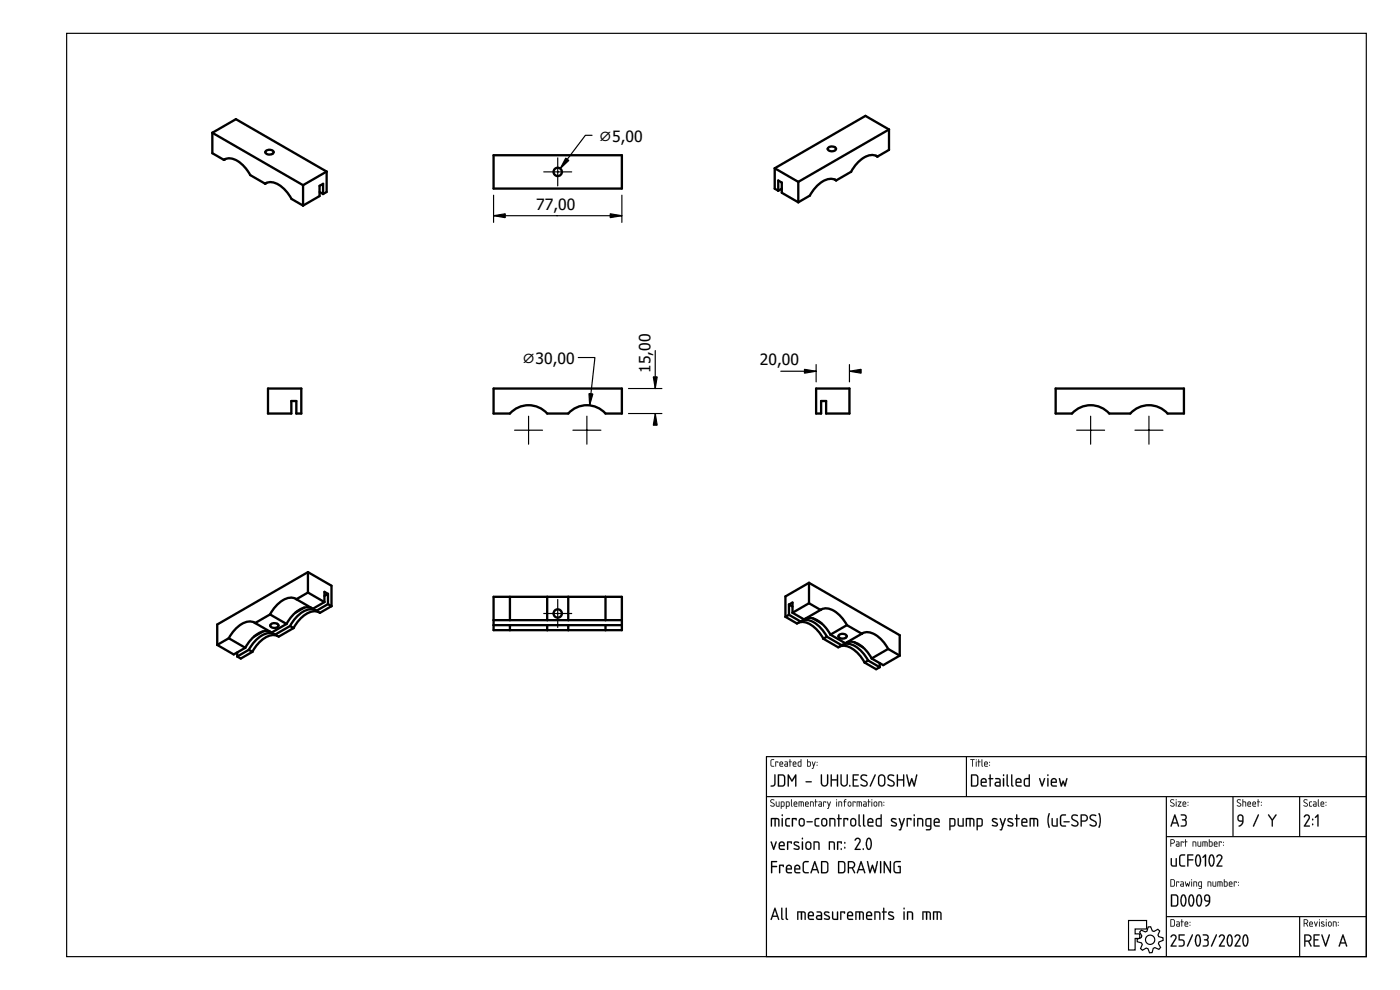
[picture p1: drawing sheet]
<svg xmlns="http://www.w3.org/2000/svg" width="420mm" height="297mm" viewBox="0 0 420 297" stroke-linecap="round" stroke-linejoin="round" font-family="sans-serif">
<defs><g id="words">
<g font-size="4.7">
<text x="179.7" y="42.5">⌀5,00</text>
<text x="160.9" y="62.9">77,00</text>
<text x="156.7" y="109.2">⌀30,00</text>
<text x="195.2" y="111.9" transform="rotate(-90 195.2 111.9)">15,00</text>
<text x="228" y="109.5">20,00</text>
</g>
</g></defs>
<g fill="none" stroke="#000" stroke-width=".35">
<path d="M20 10h390v277h-390zM230 227h180v60h-180zM230 239h180M290 227v12M350 239v48M370 239v12M390 239v12M350 251h60M338.7 276.2h5.4v2.5h-3.4v1.5h1.4v1.4h-1.4v3.4h-2zM342.5 279.1l1.2 .5 .5-.2 .4-1.3h.7l.5 1.2 .5 .2 1.2-.7 .5 .5-.5 1.2 .2 .5 1.3 .4 .1 .7-1.3 .5-.1 .5 .6 1.2-.5 .6-1.2-.6-.5 .2-.3 1.3-.8 .1-.5-1.3-.5-.1-1.1 .6-.6-.5 .5-1.2-.2-.5-1.3-.3v-.8l1.2-.5 .2-.5-.7-1.1zM350 275h60M390 275v12"/>
<circle cx="345.2" cy="282" r="1.4"/>
</g>
<g fill="#000">
<path d="M231.4 228l.9-.2-.8 .4v1.3l.1 .3h.6l.1 .2h-.7l-.3-.3zM232.7 228.5l.9 .1-.1 .3-.1-.2h-.5l-.1 1.3zM234.2 228.8l-.1 .3h.7l-.2-.4zM234.1 228.6a.55 .55 0 0 1 .7 0 .55 .55 0 0 1 .1 .7h-.8l.1 .5 .8 .1-.6 .1a.91 .91 0 0 1-.3-1.4zM235.6 229.4l.1 .4h.6v-.5zM235.5 228.5h.7l.3 .4-.1 1.1h-.6a.44 .44 0 0 1-.4-.4 .44 .44 0 0 1 .4-.5h.5l-.1-.3zM237 227.8l.2 .1v.6l.4 .1-.4 .1-.1 1.3-.1-1.3-.2-.1 .2-.1zM238.2 228.8l-.1 .3h.7l-.2-.4zM238.1 228.6a.55 .55 0 0 1 .7 0 .55 .55 0 0 1 .1 .7h-.8l.1 .5 .8 .1-.7 .1a.91 .91 0 0 1-.2-1.4zM239.7 228.7l-.1 .1a.63 .63 0 0 0 0 .7 .63 .63 0 0 0 .7 .3v-1.1zM239.5 228.6l.8-.1v-.6l.2-.1v2.2h-.8l-.3-.2zM242.4 228.7v1.1h.6l.1-1zM242.3 227.8l.1 .1v.6h.7l.2 .3v.8l-.2 .4-.9-.1zM243.7 228.5l.5 1.1 .3-1h.3l-.8 2.1-.3-.1 .4-.7zM245.1 229.5l.2 .2zM245.1 228.6l.2 .3z"/>
<path d="M231.4 227.9l.9-.1v.2l-.8 .1v1.4l.1 .2 .7 .1v.2h-.7l-.3-.3zM231.4 228l-.1 1.7 .3 .3h.7l-.7-.2-.2-.3 .1-1.3 .8-.4zM232.7 228.5l.9 .1-.1 .3-.1-.2h-.5l-.1 1.3zM232.7 228.5l.1 1.5 .1-1.3h.5l.1 .2 .1-.3zM234.2 228.8l-.1 .3h.7l-.2-.4zM234.2 228.8l.4-.1 .2 .5h-.7zM234.1 228.6a.56 .56 0 0 1 .8 0 .56 .56 0 0 1 0 .8l-.8-.1 .1 .4 .8 .2-.6 .1a.92 .92 0 0 1-.3-1.4zM234.1 228.6l-.2 .4 .1 .9 1 .1-.8-.2-.1-.3v-.2h.9l-.1-.6-.4-.2zM235.7 229.4v.4h.6v-.5zM235.6 229.4l.7-.1v.5h-.7zM235.5 228.5h.7l.3 .4v1.1h-.7a.46 .46 0 0 1-.4-.4 .46 .46 0 0 1 .4-.5h.5l-.1-.3-.7-.1zM235.5 228.5l.8 .3v.4h-.5a.43 .43 0 0 0-.4 .4 .43 .43 0 0 0 .4 .4h.6l.1-1.1-.3-.4zM237 227.8l.2 .1v.6l.4 .1-.4 .1-.1 1.3-.1-1.3-.3-.1 .3-.1zM237 227.8v.7l-.2 .1 .2 .1 .1 1.3 .1-1.3 .4-.1-.4-.1zM238.2 228.8l-.1 .3h.7l-.2-.4zM238.2 228.8l.4-.1 .2 .5h-.7zM238.1 228.6a.56 .56 0 0 1 .8 0 .56 .56 0 0 1 0 .8l-.8-.1 .1 .4 .8 .2-.7 .1a.92 .92 0 0 1-.2-1.4zM238.1 228.6l-.2 .4 .1 .9 1 .1-.8-.2-.1-.3v-.2h.9l-.1-.6-.4-.2zM239.7 228.7v.1a.61 .61 0 0 0-.1 .7 .61 .61 0 0 0 .7 .3v-1.1zM239.7 228.7h.6v1.1h-.3a.65 .65 0 0 1-.3-1.1zM239.5 228.6l.8-.1v-.6l.2-.1v2.2l-1-.1zM239.5 228.6v1.1l.2 .3h.8v-2.2l-.2 .7zM242.4 228.7v1.1l.6-.1a.7 .7 0 0 0-.1-1zM242.4 228.7h.5a.73 .73 0 0 1 .2 1l-.7 .1zM242.2 227.8l.3 .1-.1 .6h.7l.2 .2v1.1l-.2 .2-.9-.1zM242.3 227.8l-.1 2.1 .9 .1 .2-.4v-.8l-.2-.3h-.7zM243.7 228.5l.2 .1 .3 1 .3-1h.3l-.8 2.1-.4-.1 .3-.1 .2-.6zM243.7 228.5l.4 1.4-.2 .6-.2 .1 .3 .1 .7-2.1h-.2l-.3 1zM245.1 229.5h.2v.3l-.2-.1zM245.1 229.5l.2 .2zM245.1 228.6h.2v.3h-.2zM245.1 228.6l.2 .2z"/>
<path d="M232.4 232.4l.4 .1v2.6a.92 .92 0 0 1-.6 .9 .92 .92 0 0 1-1-.2l1.1-.5zM232.4 232.4v2.9l-.3 .3-.8 .2a.89 .89 0 0 0 1.4-.7v-2.6zM233.8 232.7v2.9a1.12 1.12 0 0 0 1.5-.4l-.1-2.1-.3-.4zM233.8 232.7h1.1l.4 .3v2.1a.93 .93 0 0 1-1.4 .6zM233.5 232.4l1.5-.1 .6 .7v2.4l-.6 .6h-1.5zM233.5 232.4v3.6h1.5l.6-.6v-2.4l-.6-.6zM236.4 232.4h.3l1 1.6 .9-1.6h.4v3.6l-.4-.2v-2.6l-.9 1.4-1-1.4 .1 2.6-.4 .2zM236.5 232.4v3.6l.2-.2v-2.7l1 1.4 1-1.4v2.7l.2 .1v-3.5h-.3l-.9 1.7-1-1.7zM241.8 234.4h1.6l.2 .2-.2 .2h-1.4zM241.8 234.4l.2 .3 1.6-.1-.2-.2zM246.4 232.4l.3 .1v2.4l.3 .6a.75 .75 0 0 0 1.1-.4l.1-2.6 .2-.2 .2 .2v2.4l-.4 .8a1.11 1.11 0 0 1-1.2 .3 1.11 1.11 0 0 1-.7-1.1zM246.4 232.4v2.5l.3 .8a1.11 1.11 0 0 0 1.2 .2 1.11 1.11 0 0 0 .6-1l-.1-2.5-.2 2.7-.2 .3a.75 .75 0 0 1-.9 .2 .75 .75 0 0 1-.4-.7v-2.4zM249.3 232.4l.4 .1v1.3h1.5l-.1-1.3 .4-.1v3.6l-.4-.2 .1-1.6h-1.5v1.6l-.4 .2zM249.4 232.4v3.6l.2-.2v-1.7h1.6v1.7l.3 .2v-3.6l-.3 .1v1.3h-1.6v-1.3zM252.3 232.4l.3 .1v2.4l.3 .6a.75 .75 0 0 0 1.1-.4l.1-2.6 .2-.2 .2 .2v2.4l-.4 .8a1.11 1.11 0 0 1-1.2 .3 1.11 1.11 0 0 1-.7-1.1zM252.3 232.4v2.5l.3 .8a1.11 1.11 0 0 0 1.2 .2 1.11 1.11 0 0 0 .6-1l-.1-2.5-.2 2.7-.2 .3a.75 .75 0 0 1-.9 .2 .75 .75 0 0 1-.4-.7v-2.4zM254.9 235.6l.2-.1 .1 .5h-.3zM254.9 235.6v.3h.3l-.1-.3zM255.9 232.4h1.8l-.2 .3h-1.3v1.1h1l.2 .2-.2 .2h-1v1.5l1.3-.1 .2 .4h-1.8zM256 232.4v3.6h1.7l-.2-.3h-1.3v-1.6l1.1-.1-1.1-.2v-1.1h1.3l.2-.3zM258.5 232.6l.4-.3 .9 .1 .4 .2v.2l-.2 .1a.71 .71 0 0 0-1-.2 .71 .71 0 0 0-.2 .9l1.1 .6a.93 .93 0 0 1 .2 1.6 1.25 1.25 0 0 1-1.8-.5l1.3 .3 .4-.5-.1-.4-1.6-.9-.1-.5zM258.5 232.6a.91 .91 0 0 0 .2 1.5l1 .5a.64 .64 0 0 1 .3 .9 .64 .64 0 0 1-1 .1l-.6-.3v.4a1.09 1.09 0 0 0 1.4 .3 1.09 1.09 0 0 0 .5-1.4l-1.6-.9-.1-.4 .4-.6 1.2 .1a1.09 1.09 0 0 0-1.7-.2zM262.5 232.4h.3v.2l-1.4 3.3-.4 .1zM262.6 232.4l-1.5 3.6 .2-.1 1.5-3.3zM264.1 232.9l-.2 .5v1.8l.2 .3 .7 .1 .5-.5v-1.9l-.5-.5zM264.1 232.9a.75 .75 0 0 1 .8-.2 .75 .75 0 0 1 .5 .7v1.5a.77 .77 0 0 1-.8 .8 .77 .77 0 0 1-.8-.7v-1.6zM263.8 232.6a1.11 1.11 0 0 1 1.2-.2 1.11 1.11 0 0 1 .7 1v1.5a1.13 1.13 0 0 1-1.1 1.1 1.13 1.13 0 0 1-1.1-1v-1.9zM263.8 232.7l-.3 .7v1.6l.3 .7a1.18 1.18 0 0 0 1.6 0l.3-.8-.2-2-.6-.5zM266.6 232.6l.4-.3 .9 .1 .4 .2v.2l-.2 .1a.71 .71 0 0 0-1-.2 .71 .71 0 0 0-.2 .9l1.1 .6a.93 .93 0 0 1 .2 1.6 1.25 1.25 0 0 1-1.8-.5l1.3 .3 .4-.5-.1-.4-1.6-.9-.1-.5zM266.6 232.6a.91 .91 0 0 0 .2 1.5l1 .5a.64 .64 0 0 1 .3 .9 .64 .64 0 0 1-1 .1l-.6-.3v.4a1.09 1.09 0 0 0 1.4 .3 1.09 1.09 0 0 0 .5-1.4l-1.6-.9-.1-.4 .4-.6 1.2 .1a1.09 1.09 0 0 0-1.7-.2zM269.2 232.4l.3 .1v1.3h1.5v-1.3l.3-.1v3.6l-.3-.2v-1.6h-1.5v1.6l-.3 .2zM269.2 232.4v3.6l.3-.2v-1.7h1.5v1.7l.3 .2v-3.6l-.3 .1v1.3h-1.5v-1.3zM272 232.4l.4 .1 .5 2.7 .7-1.8 .7 1.8 .6-2.7 .4-.1-.8 3.6-.3-.1-.6-1.7-.5 1.7-.3 .1zM272 232.4l.7 3.5h.4l.5-1.8 .6 1.8 .3 .1 .7-3.6-.3 .1-.6 2.8-.7-1.8-.7 1.8-.6-2.8z"/>
<path d="M232.4 232.4l.3 .1v2.6a.91 .91 0 0 1-.5 .8 .91 .91 0 0 1-.9-.1l1-.5zM233.8 232.7v3a1.14 1.14 0 0 0 1.5-.5v-2.2l-.4-.3zM233.5 232.4h1.5l.6 .6v2.4l-.6 .6h-1.5zM236.4 232.4h.3l1 1.6 .9-1.6h.3v3.6l-.3-.2v-2.6l-.9 1.4-.9-1.4v2.6l-.4 .2zM241.8 234.4h1.6l.2 .2-1.6 .1zM246.4 232.4l.3 .1v2.4a.75 .75 0 0 0 .8 .8 .75 .75 0 0 0 .7-.8v-2.4l.2-.2 .2 .2v2.4a1.11 1.11 0 0 1-1.1 1.1 1.11 1.11 0 0 1-1.2-1.1zM249.3 232.4l.4 .1v1.3h1.5v-1.3l.3-.1v3.6l-.3-.2v-1.6h-1.5v1.6l-.4 .2zM252.3 232.4l.3 .1v2.4a.75 .75 0 0 0 .8 .8 .75 .75 0 0 0 .7-.8v-2.4l.2-.2 .2 .2v2.4a1.11 1.11 0 0 1-1.1 1.1 1.11 1.11 0 0 1-1.2-1.1zM254.9 235.6h.3v.4h-.3zM255.9 232.4h1.8l-.2 .3h-1.3v1.1l1.2 .2-1.2 .2v1.5h1.3l.2 .3h-1.8zM258.5 232.6a1.41 1.41 0 0 1 1.7 .1l-.2 .2a.73 .73 0 0 0-1-.2 .73 .73 0 0 0-.2 .9l1.1 .6a1.02 1.02 0 0 1 .3 1.6 1.02 1.02 0 0 1-1.6 0l-.3-.2 .1-.3a.88 .88 0 0 0 1 .4 .88 .88 0 0 0 .6-.8l-1.6-1.2-.2-.4zM262.5 232.4h.3v.2l-1.4 3.3-.4 .1zM264.1 232.9l-.2 .5v1.6a.75 .75 0 0 0 .7 .7 .75 .75 0 0 0 .7-.8v-1.5a.75 .75 0 0 0-.4-.6 .75 .75 0 0 0-.8 .1zM263.8 232.6a1.1 1.1 0 0 1 1.2-.2 1.1 1.1 0 0 1 .7 1v1.5a1.1 1.1 0 0 1-1.1 1.1 1.1 1.1 0 0 1-1.1-1v-1.9zM266.6 232.6a1.41 1.41 0 0 1 1.7 .1l-.2 .2a.73 .73 0 0 0-1-.2 .73 .73 0 0 0-.2 .9l1.1 .6a1.02 1.02 0 0 1 .3 1.6 1.02 1.02 0 0 1-1.6 0l-.3-.2 .1-.3a.88 .88 0 0 0 1 .4 .88 .88 0 0 0 .6-.8l-1.6-1.2-.2-.4zM269.2 232.4l.3 .1v1.3h1.5v-1.3l.3-.1v3.6l-.3-.2v-1.6h-1.5v1.6l-.3 .2zM272 232.4l.3 .1 .6 2.7 .7-1.8 .7 1.8 .6-2.7 .3-.1-.7 3.6-.3-.1-.6-1.7-.5 1.7-.3 .1z"/>
<path d="M291.2 227.8l1.3 .1-.6 .1-.1 2-.1-2h-.5zM291.2 227.8l.5 .2 .1 2 .1-2 .6-.1zM292.9 228.5l.2 .1-.1 1.4zM292.9 228.5l.1 1.5 .1-1.4zM292.8 228a.2 .2 0 0 1 .4 0 .2 .2 0 0 1-.4 0zM292.9 227.8l.1 .3zM293.6 227.8l.2 .1v.6l.5 .1-.5 .1-.1 1.3-.1-1.3-.2-.1 .2-.1zM293.7 227.8l-.1 .7-.2 .1 .2 .1 .1 1.3 .1-1.3 .5-.1-.5-.1zM294.6 227.8l.2 .1 .1 2.1-.3-.3zM294.6 227.8v1.9l.3 .3zM295.7 228.8l-.1 .3h.7l-.2-.4zM295.6 228.8l.5-.1 .2 .5h-.7zM295.5 228.6a.56 .56 0 0 1 .8 0 .56 .56 0 0 1 .1 .8l-.8-.1v.4l.9 .2-.7 .1a.92 .92 0 0 1-.3-1.4zM295.6 228.6l-.2 .4 .1 .9 .9 .1-.7-.2-.1-.3v-.2h.8l-.1-.6-.4-.2zM296.9 229.5h.2v.3l-.2-.1zM296.9 229.5l.2 .2zM296.9 228.6h.2v.3h-.2zM296.9 228.6l.2 .2z"/>
<path d="M291.2 227.8l1.3 .1-.6 .1-.1 2-.1-2h-.5zM292.9 228.5l.2 .1-.1 1.4zM292.9 228a.14 .14 0 0 1 .2 0 .14 .14 0 0 1-.2 0zM293.6 227.8l.2 .1v.6l.5 .1-.5 .1-.1 1.3-.1-1.3-.2-.1 .2-.1zM294.6 227.8l.2 .1 .1 2.1-.3-.3zM295.7 228.8l-.1 .3h.7l-.2-.4zM295.6 228.6a.55 .55 0 0 1 .7 0 .55 .55 0 0 1 .1 .7h-.8l.1 .5 .8 .1-.7 .1a.91 .91 0 0 1-.2-1.4zM296.9 229.5l.2 .2zM296.9 228.6l.2 .3z"/>
<path d="M291.8 232.7v3a1.14 1.14 0 0 0 1.4-.5v-2.2l-.4-.3zM291.4 232.4h1.6l.6 .6v2.4l-.6 .6h-1.6zM294.8 234l-.1 .6h1.1a.58 .58 0 0 0-.3-.7 .58 .58 0 0 0-.7 .1zM294.6 233.7a.92 .92 0 0 1 1.2 0 .92 .92 0 0 1 .2 1.2h-1.3l.1 .7 1.3 .2-1.1 .2a.89 .89 0 0 1-.7-1.2v-.7zM297 232.4l.3 .1v1l.8 .1-.8 .2v2l-.1 .2-.2-.2v-2l-.4-.2 .4-.1zM298.9 235v.4l.2 .2 .9 .1v-.8zM298.7 233.5h1.1l.5 .5v1.9l-1.1 .1a.74 .74 0 0 1-.7-.7 .74 .74 0 0 1 .7-.8h.8l-.1-.5-1.2-.3zM301 233.5l.4 .1v2.2l-.2 .2-.2-.2zM301 232.6a.25 .25 0 0 1 .5 0 .25 .25 0 0 1-.5 0zM302.1 232.4l.4 .1v2.9l.3 .3a.37 .37 0 0 1-.5 .3 .37 .37 0 0 1-.2-.5zM303.5 232.4l.3 .1v2.9l.3 .3a.37 .37 0 0 1-.5 .3 .37 .37 0 0 1-.2-.5zM305.2 234l-.1 .6h1.1a.58 .58 0 0 0-.2-.7 .58 .58 0 0 0-.8 .1zM305.1 233.7a.92 .92 0 0 1 1.2 0 .92 .92 0 0 1 .1 1.2h-1.3l.2 .7 1.3 .2-1.1 .2a.89 .89 0 0 1-.7-1.2v-.7zM307.8 233.8l-.2 .5v1.2l1.1 .2v-1.9zM307.4 233.7l.4-.2 .9-.1v-.9l.3-.1v3.6h-1.2l-.4-.3-.1-1.6zM311.9 233.5l.3 .1 .5 1.7 .6-1.7h.4l-.9 2.4zM314.3 233.5l.4 .1v2.2l-.2 .2-.2-.2zM314.3 232.6a.25 .25 0 0 1 .5 0 .25 .25 0 0 1-.5 0zM315.8 234l-.1 .6h1.1a.58 .58 0 0 0-.2-.7 .58 .58 0 0 0-.8 .1zM315.7 233.7a.92 .92 0 0 1 1.2 0 .92 .92 0 0 1 .1 1.2h-1.3l.2 .7 1.3 .2-1.1 .2a.89 .89 0 0 1-.7-1.2v-.7zM317.8 233.5l.3 .1 .4 1.6 .6-1 .5 1 .4-1.6 .3-.1-.6 2.5-.3-.1-.3-1-.4 1-.3 .1z"/>
<path d="M291.8 232.7v2.9a1.12 1.12 0 0 0 1.4-.4v-2.1l-.4-.4zM291.7 232.7h1.1l.4 .3 .1 2.1a.93 .93 0 0 1-1.4 .6zM291.4 232.4l1.6-.1 .6 .7v2.4l-.6 .6h-1.6zM291.5 232.4v3.6h1.5l.6-.6v-2.4l-.6-.6zM294.8 234l-.1 .6h1.1a.55 .55 0 0 0-.3-.7 .55 .55 0 0 0-.7 .1zM294.8 234l.8-.1 .2 .7h-1.2zM294.6 233.6v.1a.93 .93 0 0 1 1.3 0 .93 .93 0 0 1 .1 1.2h-1.3l.1 .7h1.1l.3 .2-.3 .3h-.9a.92 .92 0 0 1-.7-1.3v-.7zM294.6 233.7l-.3 .6 .2 1.5 .5 .2h1.1v-.3l-1.3-.1-.2-.4v-.3l1.5-.1-.2-1.1-.7-.2zM297 232.4l.4 .1-.1 1 .6-.1 .2 .2-.8 .2 .1 2-.2 .3-.2-.3v-2l-.4-.2 .4-.1zM297.1 232.4l-.1 1.1-.3 .1 .3 .2 .2 2.2 .1-2.2 .8-.2-.8-.1v-1zM299 235l-.1 .4 .2 .2 .9 .1v-.8zM298.9 235l1.1-.1v.8l-1.1-.1zM298.7 233.5l1.1-.1 .5 .6v1.9l-1.1 .2a.77 .77 0 0 1-.7-.8 .77 .77 0 0 1 .7-.8h.8l-.1-.5-1.2-.2zM298.7 233.5v.2l1.3 .3v.6h-.8a.72 .72 0 0 0-.7 .7 .72 .72 0 0 0 .7 .7l1.1-.1v-1.9l-.5-.5zM301 233.5l.4 .1v2.2l-.2 .2-.2-.2zM301.1 233.5l.1 2.5 .1-2.4zM301 232.6a.26 .26 0 0 1 .5 0 .26 .26 0 0 1-.5 0zM301.1 232.4v.4h.2v-.4zM302.1 232.4l.4 .1v2.9l.3 .3a.39 .39 0 0 1-.5 .3 .39 .39 0 0 1-.2-.5zM302.2 232.4l-.1 3.1 .1 .4 .4 .1 .2-.2-.4-.4v-2.9zM303.5 232.4l.3 .1v2.9l.3 .3a.39 .39 0 0 1-.5 .3 .39 .39 0 0 1-.2-.5zM303.5 232.4v3.1l.1 .4 .4 .1 .2-.2-.4-.4v-2.9zM305.2 234l-.1 .6h1.1a.55 .55 0 0 0-.2-.7 .55 .55 0 0 0-.7 .1zM305.2 234l.8-.1 .3 .7h-1.2zM305.1 233.6v.1a.93 .93 0 0 1 1.2 0 .93 .93 0 0 1 .1 1.2h-1.3l.2 .7h1.1l.2 .2-.2 .3h-.9a.92 .92 0 0 1-.8-1.3l.1-.7zM305.1 233.7l-.3 .6 .2 1.5 .5 .2h1v-.3l-1.2-.1-.2-.4v-.3l1.4-.1-.1-1.1-.7-.2zM307.8 233.9l-.1 1.6 1 .2v-1.9zM307.8 233.8h1v1.9a.94 .94 0 0 1-1.2-.5zM307.4 233.7l.4-.3h.9v-.9l.4-.1-.1 3.6h-1.2l-.5-.3-.1-1.6zM307.4 233.7v1.9l.4 .4h1.2v-3.6l-.2 .1v1h-1zM311.9 233.5l.3 .1 .5 1.7 .6-1.7 .2-.2 .2 .2-.9 2.5zM311.9 233.5l.9 2.5 .8-2.4h-.3l-.6 1.8-.5-1.8zM314.3 233.5l.4 .1v2.2l-.2 .2-.2-.2zM314.4 233.5l.1 2.5 .1-2.4zM314.3 232.6a.26 .26 0 0 1 .5 0 .26 .26 0 0 1-.5 0zM314.4 232.4v.4h.2v-.4zM315.8 234l-.1 .6h1.1a.55 .55 0 0 0-.2-.7 .55 .55 0 0 0-.7 .1zM315.8 234l.8-.1 .3 .7h-1.2zM315.7 233.6v.1a.93 .93 0 0 1 1.2 0 .93 .93 0 0 1 .1 1.2h-1.3l.2 .7h1.1l.2 .2-.2 .3h-.9a.92 .92 0 0 1-.8-1.3l.1-.7zM315.7 233.7l-.3 .6 .2 1.5 .5 .2h1v-.3l-1.2-.1-.2-.4v-.3l1.4-.1-.1-1.1-.7-.2zM317.8 233.5l.3 .1 .4 1.6 .6-1 .5 1 .4-1.6 .3-.1-.5 2.5-.4-.1-.3-1-.4 1-.3 .1zM317.8 233.5l.6 2.5 .3-.1 .4-1.1 .3 1.1 .3 .1 .6-2.5-.3 .1-.4 1.7-.5-1.1-.6 1.1-.4-1.7z"/>
<path d="M231.3 240l.8-.2 .3 .2-.1 .1a.48 .48 0 0 0-.6-.1 .48 .48 0 0 0-.2 .5l1 .8-.2 .6a.59 .59 0 0 1-.6 .2 .59 .59 0 0 1-.4-.5l.7 .2 .3-.3-1.1-.9zM231.3 240l-.1 .6 .9 .5a.35 .35 0 0 1 .2 .4 .35 .35 0 0 1-.4 .3l-.6-.2v.2a.64 .64 0 0 0 1 .2 .64 .64 0 0 0-.2-1l-.7-.4v-.3l.3-.3 .6 .1a.65 .65 0 0 0-1-.1zM232.9 240.5l.2 .1v1.1l.6 .1v-1.2l.2-.1v1.5l-1-.1zM232.9 240.5l.1 1.4 .9 .1v-1.5l-.2 .1v1.2h-.4l-.3-.1zM234.6 240.7v1.1h.5l.1-1zM234.5 240.7l.7 .1-.1 1h-.6zM234.4 240.5h.8l.3 .4-.1 1-.8 .1-.2 .7zM234.4 240.5v2.1l.1-.6h.5a.81 .81 0 0 0 .4-1.1 .81 .81 0 0 0-1-.4zM236.1 240.7v1.1h.5l.1-1zM236.1 240.7l.7 .1-.2 1h-.5zM235.9 240.5h.8l.3 .4-.1 1-.8 .1-.1 .7zM235.9 240.5v2.1l.2-.6h.5a.81 .81 0 0 0 .4-1.1 .81 .81 0 0 0-1.1-.4zM237.4 239.8l.2 .1 .1 2.1-.3-.3zM237.4 239.9v1.8l.3 .3zM238.5 240.8l-.1 .3h.7l-.2-.4zM238.5 240.8l.4-.1 .2 .5h-.7zM238.4 240.6a.56 .56 0 0 1 .7 0 .56 .56 0 0 1 .1 .8l-.8-.1 .1 .4 .8 .2-.7 .1a.92 .92 0 0 1-.2-1.4zM238.4 240.6l-.2 .4 .1 .9 .9 .1-.7-.2-.1-.3v-.2h.8l-.1-.6-.4-.2zM239.7 240.5l1.4 .1 .1 1.4-.2-.1-.1-1.1-.3-.1-.1 1.3-.2-1.3h-.4v1.2l-.2 .1zM239.7 240.5v1.5l.2-1.3h.5l.1 1.3v-1.3h.5v1.3l.2-.1a.93 .93 0 0 0 0-1 .93 .93 0 0 0-1-.4zM241.9 240.8l-.1 .3h.7l-.2-.4zM241.9 240.8l.4-.1 .2 .5h-.7zM241.8 240.6a.56 .56 0 0 1 .7 0 .56 .56 0 0 1 .1 .8l-.8-.1 .1 .4 .8 .2-.7 .1a.92 .92 0 0 1-.2-1.4zM241.8 240.6l-.2 .4 .1 .9 1 .1-.8-.2-.1-.3v-.2h.9l-.1-.6-.4-.2zM243.1 240.5l1 .1 .1 1.4-.2-.1-.1-1.1-.6-.1v1.2l-.2 .1zM243.1 240.5v1.5l.2-1.3 .7 .1 .1 1.2 .1-.7a.7 .7 0 0 0-.2-.8 .7 .7 0 0 0-.9 0zM244.7 239.8l.2 .1v.6l.5 .1-.5 .1-.1 1.3-.1-1.3-.3-.1 .3-.1zM244.7 239.8v.7l-.2 .1 .2 .1 .1 1.3 .1-1.3 .4-.1-.4-.1zM245.9 241.4v.4h.6v-.4zM245.8 241.4l.7-.1v.5h-.7zM245.7 240.5h.7l.3 .4v1.1h-.7a.46 .46 0 0 1-.4-.4 .46 .46 0 0 1 .4-.5h.5l-.1-.3-.7-.1zM245.7 240.5l.8 .3v.4h-.5a.43 .43 0 0 0-.4 .4 .43 .43 0 0 0 .4 .4h.6l.1-1.1-.3-.4zM247.1 240.5l.9 .1-.2 .3-.1-.2h-.4l-.1 1.3zM247.1 240.5l.1 1.5 .1-1.3h.4l.1 .2 .1-.3zM248.3 240.5l.2 .1 .3 1 .3-1h.3l-.8 2.1-.4-.1 .3-.1 .2-.6zM248.3 240.5l.4 1.4-.2 .6-.2 .1 .3 .1 .7-2.1h-.2l-.3 1zM251 240.5l.2 .1-.1 1.4zM251 240.5l.1 1.5 .1-1.4zM251 240a.15 .15 0 0 1 .3 0 .15 .15 0 0 1-.3 0zM251 239.8l.2 .3zM251.6 240.5l1 .1 .1 1.4-.2-.1-.1-1.1-.6-.1v1.2l-.2 .1zM251.7 240.5v1.5l.1-1.3 .7 .1 .1 1.2 .1-.7a.7 .7 0 0 0-.2-.8 .7 .7 0 0 0-.8 0zM253.4 239.9l.6-.1-.4 .7 .4 .1-.5 .1-.1 1.3-.1-1.3-.2-.1 .2-.1zM253.5 239.9l-.1 .6-.3 .1 .3 .1v1.3l.1-1.3 .5-.1-.5-.1 .1-.3 .4-.4zM254.7 240.8v.8l.4 .2 .1-.2 .1-.7zM254.7 240.8l.6 .1v.7l-.2 .2-.5-.2zM254.6 240.6a.55 .55 0 0 1 .6-.1 .55 .55 0 0 1 .3 .5l-.1 .8-.7 .2-.3-.5zM254.3 241.2a.68 .68 0 0 0 1.3 0 .68 .68 0 0 0-1.3 0zM255.9 240.5l.9 .1-.1 .3-.2-.2h-.4l-.1 1.3zM255.9 240.5l.1 1.5 .1-1.3h.5l.1 .2v-.3zM257.1 240.5l1.4 .1 .1 1.4-.2-.1v-1.1l-.4-.1-.1 1.3-.1-1.3h-.5v1.2l-.2 .1zM257.2 240.5l-.1 1.5 .2-1.3h.5l.1 1.3 .1-1.3h.4l.1 1.3 .1-.1a.93 .93 0 0 0 0-1 .93 .93 0 0 0-.9-.4zM259.3 241.4v.4h.6v-.4zM259.3 241.4l.6-.1v.5h-.6zM259.1 240.5h.7l.3 .4v1.1h-.7a.46 .46 0 0 1-.4-.4 .46 .46 0 0 1 .4-.5h.5l-.1-.3-.7-.1zM259.1 240.5l.8 .3v.4h-.5a.43 .43 0 0 0-.4 .4 .43 .43 0 0 0 .4 .4h.6l.1-1.1-.3-.4zM260.6 239.8l.2 .1v.6l.5 .1-.5 .1-.1 1.3-.1-1.3-.2-.1 .2-.1zM260.6 239.8v.7l-.2 .1 .2 .1 .1 1.3 .1-1.3 .4-.1-.4-.1zM261.6 240.5l.2 .1-.1 1.4zM261.6 240.5l.1 1.5v-1.4zM261.5 240a.15 .15 0 0 1 .3 0 .15 .15 0 0 1-.3 0zM261.6 239.8l.1 .3zM262.5 240.8l-.1 .8 .4 .2 .2-.2v-.7zM262.5 240.8l.6 .1-.1 .7-.2 .2-.4-.2zM262.4 240.6a.55 .55 0 0 1 .6-.1 .55 .55 0 0 1 .3 .5l-.1 .8-.7 .2-.3-.5zM262.1 241.2a.68 .68 0 0 0 1.3 0 .68 .68 0 0 0-1.3 0zM263.7 240.5l1 .1v1.4l-.2-.1v-1.1l-.6-.1v1.2l-.2 .1zM263.7 240.5v1.5l.1-1.3 .7 .1 .1 1.2 .1-.7a.7 .7 0 0 0-.2-.8 .7 .7 0 0 0-.8 0zM265.2 241.5h.2v.3h-.2zM265.2 241.5l.1 .2zM265.2 240.6h.2v.3h-.2zM265.2 240.6l.1 .2z"/>
<path d="M231.3 240a.53 .53 0 0 1 .6-.3 .53 .53 0 0 1 .4 .4 .49 .49 0 0 0-.6-.1 .49 .49 0 0 0-.3 .5l.7 .5a.59 .59 0 0 1 .1 .9 .59 .59 0 0 1-.9-.3 .44 .44 0 0 0 .7 .2 .44 .44 0 0 0 .1-.7l-.9-.5zM232.9 240.5l.1 .1 .1 1.1 .2 .1h.4v-1.2l.2-.1v1.5l-1-.1zM234.6 240.7v1.1h.5l.1-1zM234.4 240.5a.8 .8 0 0 1 1.1 .6 .8 .8 0 0 1-.9 .9l-.2 .7zM236.1 240.7v1.1h.5l.1-1zM235.9 240.5a.8 .8 0 0 1 1.1 .6 .8 .8 0 0 1-.9 .9l-.1 .7zM237.4 239.8l.2 .1 .1 2.1-.3-.3zM238.5 240.8l-.1 .3h.7l-.2-.4zM238.4 240.6a.55 .55 0 0 1 .7 0 .55 .55 0 0 1 .1 .7h-.8l.1 .5 .8 .1-.7 .1a.91 .91 0 0 1-.2-1.4zM239.7 240.5h1.1a1.06 1.06 0 0 1 .3 1.5l-.1-1.2-.2-.1h-.2l-.1 1.3-.2-1.3h-.4v1.2l-.2 .1zM241.9 240.8l-.1 .3h.7l-.2-.4zM241.8 240.6a.55 .55 0 0 1 .7 0 .55 .55 0 0 1 .1 .7h-.8l.1 .5 .8 .1-.7 .1a.91 .91 0 0 1-.2-1.4zM243.1 240.5a.71 .71 0 0 1 .9 0 .71 .71 0 0 1 .2 .8l-.1 .7-.1-1.2-.7-.1v1.2l-.2 .1zM244.7 239.8l.2 .1v.6l.4 .1-.4 .1-.1 1.3-.1-1.3-.2-.1 .2-.1zM245.9 241.4v.4h.6v-.4zM245.7 240.5h.7l.3 .4-.1 1.1h-.6a.44 .44 0 0 1-.4-.4 .44 .44 0 0 1 .4-.5h.5l-.1-.3zM247.1 240.5l.8 .1-.1 .3-.1-.2h-.4l-.1 1.3zM248.3 240.5l.5 1.1 .3-1h.2l-.7 2.1-.4-.1 .5-.7zM251 240.5l.2 .1-.1 1.4zM251 240a.15 .15 0 0 1 .3 0 .15 .15 0 0 1-.3 0zM251.6 240.5a.71 .71 0 0 1 .9 0 .71 .71 0 0 1 .2 .8l-.1 .7-.1-1.2-.7-.1v1.2l-.2 .1zM253.5 239.9l.5-.1-.4 .4v.3l.4 .1-.5 .1-.1 1.3-.1-1.3-.2-.1zM254.7 240.8l-.1 .7a.34 .34 0 0 0 .4 .3 .34 .34 0 0 0 .3-.4l-.1-.6zM254.6 240.6l.6-.1a.93 .93 0 0 1 0 1.5h-.5a.96 .96 0 0 1-.1-1.4zM255.9 240.5l.9 .1-.1 .3-.2-.2h-.4l-.1 1.3zM257.1 240.5h1.1a1.06 1.06 0 0 1 .4 1.5l-.2-1.2-.2-.1h-.2l-.1 1.3-.1-1.3h-.5v1.2l-.2 .1zM259.3 241.4v.4h.6v-.4zM259.1 240.5h.7l.3 .4v1.1h-.7a.44 .44 0 0 1-.4-.4 .44 .44 0 0 1 .4-.5h.5v-.3zM260.6 239.8l.2 .1v.6l.4 .1-.4 .1-.1 1.3-.1-1.3-.2-.1 .2-.1zM261.6 240.5l.2 .1-.1 1.4zM261.5 240a.15 .15 0 0 1 .3 0 .15 .15 0 0 1-.3 0zM262.5 240.8l-.1 .7a.34 .34 0 0 0 .4 .3 .34 .34 0 0 0 .3-.4l-.1-.6zM262.4 240.6l.6-.1a.93 .93 0 0 1-.1 1.5h-.4a.96 .96 0 0 1-.1-1.4zM263.7 240.5a.71 .71 0 0 1 .8 0 .71 .71 0 0 1 .2 .8l-.1 .7-.1-1.2-.6-.1v1.2l-.2 .1zM265.2 241.5l.1 .2zM265.2 240.6l.1 .3z"/>
<path d="M231.4 245.4h1.7l.6 .2a3 3 0 0 1 .2 2.4l-.4-.2-.1-1.9-.6-.1v2l-.2 .2-.2-.2v-2h-.7v2l-.3 .2zM231.4 245.5v2.5l.3-.2v-2h.8v2l.1 .2 .2-2.2 .7 .1 .1 1.9 .3 .1a2.99 2.99 0 0 0-.2-2.3zM234.6 245.5l.4 .1v2.2l-.2 .2-.2-.2zM234.7 245.5l.1 2.5 .1-2.4zM234.6 244.6a.26 .26 0 0 1 .5 0 .26 .26 0 0 1-.5 0zM234.7 244.4v.4h.2v-.4zM235.8 245.6l1.1-.2 .2 .4a.76 .76 0 0 0-.9 .1 .76 .76 0 0 0-.2 .9l.1 .7 1 .2-.2 .3a1.02 1.02 0 0 1-1.1-.2 1.02 1.02 0 0 1-.2-1.1zM235.9 245.7l-.2 .5 .1 1.6 1.1 .2 .1-.3a1.01 1.01 0 0 1-1.1-1 1.01 1.01 0 0 1 1.1-1l-.1-.2zM237.7 245.5l1.2-.1 .2 .2-.1 .6-.2-.4h-.8v2l-.2 .2a3.6 3.6 0 0 1-.1-2.5zM237.7 245.5l.1 2.5 .2-.2v-2h.8l.2 .3 .1-.5zM240.2 245.9l-.1 1.2 .2 .5a.56 .56 0 0 0 .9-.6l-.2-1zM240.2 245.9l.4-.1 .5 .3 .1 .9-.3 .6a.57 .57 0 0 1-.6 0 .57 .57 0 0 1-.3-.5zM240 245.6a.92 .92 0 0 1 1-.1 .92 .92 0 0 1 .5 .8v1.1l-.4 .5h-1l-.4-.8a1.39 1.39 0 0 1 .3-1.5zM240 245.7l-.2 .4-.1 1a.89 .89 0 0 0 .9 .9 .89 .89 0 0 0 .9-.9v-1l-.3-.4-.6-.2zM242.1 246.4h1.6l.2 .2-.2 .2h-1.4zM242.1 246.4l.2 .3 1.6-.1-.2-.2zM244.6 245.6l1.1-.2 .2 .4a.76 .76 0 0 0-.9 .1 .76 .76 0 0 0-.2 .9l.1 .7 1 .2-.2 .3a1.02 1.02 0 0 1-1.1-.2 1.02 1.02 0 0 1-.2-1.1zM244.7 245.7l-.2 .5 .1 1.6 1.1 .2 .1-.3a1.01 1.01 0 0 1-1.1-1 1.01 1.01 0 0 1 1.1-1l-.1-.2zM247 245.9l-.2 1.2 .3 .5a.56 .56 0 0 0 .8-.6l-.2-1zM247 245.9l.4-.1 .5 .3 .1 .9-.3 .6a.57 .57 0 0 1-.6 0 .57 .57 0 0 1-.3-.5zM246.8 245.6a.92 .92 0 0 1 .9-.1 .92 .92 0 0 1 .6 .8v1.1l-.5 .5h-.9l-.5-.8a1.39 1.39 0 0 1 .4-1.5zM246.8 245.7l-.3 .4v1a.89 .89 0 0 0 .9 .9 .89 .89 0 0 0 .8-.9v-1l-.2-.4-.7-.2zM248.9 245.5l1.3-.1 .6 .7v1.7l-.2 .2-.3-.2v-1.8l-1.1-.2 .1 2-.2 .2a3.7 3.7 0 0 1-.2-2.5zM249 245.5v2.4l.2-.1v-2h.8l.4 .2 .2 2 .1-.9a1.11 1.11 0 0 0-.7-1.6zM251.6 244.4l.3 .1v1l.6-.1 .2 .2-.8 .2v2l-.2 .3-.2-.3v-2l-.4-.2 .4-.1zM251.6 244.4v1.1l-.4 .1 .4 .2 .1 2.2 .2-2.2 .7-.2-.7-.1v-1zM253.1 245.5l1.3-.1 .2 .2-.2 .6-.2-.4h-.7v2l-.2 .2a3.6 3.6 0 0 1-.2-2.5zM253.2 245.5l.1 2.5 .1-.2v-2h.8l.2 .3 .1-.5zM255.7 245.9l-.2 1.2 .3 .5a.56 .56 0 0 0 .8-.6l-.2-1zM255.7 245.9l.4-.1 .5 .3 .1 .9-.3 .6a.57 .57 0 0 1-.6 0 .57 .57 0 0 1-.3-.5zM255.5 245.6a.92 .92 0 0 1 .9-.1 .92 .92 0 0 1 .6 .8v1.1l-.5 .5h-.9l-.5-.8a1.38 1.38 0 0 1 .4-1.5zM255.5 245.7l-.3 .4v1a.89 .89 0 0 0 .9 .9 .89 .89 0 0 0 .8-.9v-1l-.2-.4-.7-.2zM257.7 244.4l.3 .1v2.9l.3 .3a.39 .39 0 0 1-.5 .3 .39 .39 0 0 1-.2-.5zM257.7 244.4v3.1l.1 .4 .4 .1 .1-.2-.3-.4v-2.9zM259 244.4l.4 .1v2.9l.3 .3a.39 .39 0 0 1-.5 .3 .39 .39 0 0 1-.2-.5zM259.1 244.4l-.1 3.1 .1 .4 .4 .1 .2-.2-.4-.4v-2.9zM260.8 246l-.1 .6h1.1a.55 .55 0 0 0-.3-.7 .55 .55 0 0 0-.7 .1zM260.8 246l.8-.1 .2 .7h-1.2zM260.6 245.6v.1a.93 .93 0 0 1 1.3 0 .93 .93 0 0 1 .1 1.2h-1.3l.1 .7h1.1l.3 .3-.3 .2h-.9a.92 .92 0 0 1-.7-1.3v-.7zM260.6 245.7l-.3 .6 .2 1.5 .5 .2h1.1v-.3l-1.3-.1-.2-.4v-.3l1.5-.1-.2-1.1-.7-.2zM263.3 245.9l-.1 1.6 1.1 .2v-1.9zM263.3 245.8h1v1.9a.94 .94 0 0 1-1.2-.5zM262.9 245.7l.4-.3h1l-.1-.9 .4-.1-.1 3.6h-1.2l-.4-.3-.1-1.6zM263 245.7l-.1 2 .5 .3h1.2v-3.6l-.3 .1v1h-1zM267.5 245.6l.2-.1a.87 .87 0 0 1 1.3 .4l-.2 .1a.55 .55 0 0 0-.6-.2 .55 .55 0 0 0-.4 .4l1 .6a.68 .68 0 0 1 .4 .8 .68 .68 0 0 1-.9 .4l-1-.3 .2-.2 1.1 .1 .2-.2-1.3-.9-.2-.4zM267.5 245.6l-.1 .5 .2 .4 1.3 .9-.3 .3-1.2-.2a1.35 1.35 0 0 0 1.5 .4 .61 .61 0 0 0 .3-.6 .61 .61 0 0 0-.4-.5l-1-.5a.53 .53 0 0 1 .3-.6 .53 .53 0 0 1 .6 .2h.3l-.1-.3-.9-.1zM269.8 245.5l.3 .1 .5 1.7 .6-1.7 .2-.2 .2 .2-1.1 3.4-.3 .2-.5-.2 .4-.2 .3-.9zM269.8 245.5l.7 2.4-.3 .9-.5 .2 .5 .1 1.3-3.5h-.3l-.6 1.8-.5-1.8zM272.1 245.5l1.3-.1 .2 .2-.2 .6-.2-.4h-.7v2l-.2 .2a3.6 3.6 0 0 1-.2-2.5zM272.2 245.5l.1 2.5 .1-.2v-2h.8l.2 .3 .1-.5zM274.2 245.5l.4 .1v2.2l-.2 .2-.2-.2zM274.3 245.5l.1 2.5 .1-2.4zM274.2 244.6a.26 .26 0 0 1 .5 0 .26 .26 0 0 1-.5 0zM274.3 244.4v.4h.2v-.4zM275.3 245.5l1.3-.1 .5 .7v1.7l-.2 .2-.2-.2v-1.8l-1.1-.2v2l-.2 .2a3.7 3.7 0 0 1-.1-2.5zM275.3 245.5v2.4l.3-.1v-2h.8l.3 .2 .2 2 .2-.9a1.11 1.11 0 0 0-.7-1.6zM278.2 245.9l-.1 1.5 .2 .2 .9 .1v-1.9zM278.2 245.9l1-.1v1.9l-1.1-.1zM277.9 245.6a1.6 1.6 0 0 1 1.7 0v2.9a1.02 1.02 0 0 1-1.7 .5l.2-.2 .8-.1 .3-.6a1.09 1.09 0 0 1-1.3-.2 1.09 1.09 0 0 1-.2-1.2zM277.9 245.7l-.2 .5 .2 1.6 1.3 .2a.73 .73 0 0 1-.3 .8 .73 .73 0 0 1-.8 0l-.2 .3h.9l.6-.3 .1-3.2-1.1-.1zM280.7 246l-.1 .6h1.1a.55 .55 0 0 0-.3-.7 .55 .55 0 0 0-.7 .1zM280.7 246l.8-.1 .2 .7h-1.2zM280.5 245.6v.1a.93 .93 0 0 1 1.3 0 .93 .93 0 0 1 .1 1.2h-1.3l.1 .7h1.1l.3 .3-.3 .2h-.9a.92 .92 0 0 1-.7-1.3v-.7zM280.5 245.7l-.3 .6 .2 1.5 .5 .2h1.1v-.3l-1.3-.1-.2-.4v-.3l1.5-.1-.2-1.1-.7-.2zM285.3 245.8v1.9l.9-.1 .2-.3-.1-1.4zM285.2 245.8h1l.2 .2v1.3l-.2 .4h-1zM284.9 245.5h1.3l.6 .7-.1 1.4-.4 .4h-1v.9l-.2 .3-.2-.3zM285 245.5v3.6l.2-.2v-.9h.9a1.36 1.36 0 0 0 .6-1.8 1.36 1.36 0 0 0-1.7-.7zM287.4 245.5l.4 .2v1.7l1.1 .3v-2.1l.3-.1v2.5h-1.3l-.4-.3zM287.5 245.5l-.1 .2a2.43 2.43 0 0 0 .3 2.2l1.5 .1v-2.3l-.1-.2-.2 .1v2.1h-.8l-.3-.3-.1-1.7zM289.9 245.4h1.8l.5 .2a3 3 0 0 1 .2 2.4l-.4-.2-.1-1.9-.6-.1v2l-.2 .2-.2-.2v-2h-.7v2l-.3 .2zM289.9 245.5v2.5l.3-.2v-2h.8v2l.1 .2 .2-2.2 .7 .1 .1 1.9 .3 .1a2.99 2.99 0 0 0-.2-2.3zM293.5 245.8v1.9l.9-.1 .2-.3-.1-1.4zM293.4 245.8h1l.2 .2v1.3l-.2 .4h-1zM293.1 245.5h1.3l.6 .7-.1 1.4-.4 .4h-1v.9l-.2 .3-.2-.3zM293.2 245.5v3.6l.2-.2v-.9h.9a1.36 1.36 0 0 0 .6-1.8 1.36 1.36 0 0 0-1.7-.7zM297.8 245.6l.2-.1a.87 .87 0 0 1 1.3 .4l-.2 .1a.55 .55 0 0 0-.6-.2 .55 .55 0 0 0-.4 .4l1 .6a.68 .68 0 0 1 .4 .8 .68 .68 0 0 1-.9 .4l-.9-.3 .1-.2 1.1 .1 .2-.2-1.3-.9-.1-.4zM297.8 245.6l-.1 .5 .2 .4 1.3 .9-.3 .3-1.2-.2a1.35 1.35 0 0 0 1.5 .4 .61 .61 0 0 0 .3-.6 .61 .61 0 0 0-.4-.5l-1-.5a.53 .53 0 0 1 .3-.6 .53 .53 0 0 1 .6 .2h.3l-.1-.3-.9-.1zM300.1 245.5l.3 .1 .5 1.7 .6-1.7 .2-.2 .2 .2-1.1 3.4-.3 .2-.5-.2 .4-.2 .3-.9zM300.1 245.5l.7 2.4-.3 .9-.4 .2 .4 .1 1.3-3.5h-.3l-.6 1.8-.5-1.8zM302.5 245.6l.1-.1a.87 .87 0 0 1 1.4 .4l-.3 .1a.55 .55 0 0 0-.5-.2 .55 .55 0 0 0-.5 .4l1.1 .6a.68 .68 0 0 1 .3 .8 .68 .68 0 0 1-.8 .4l-1-.3 .2-.2 1.1 .1 .2-.2-1.3-.9-.2-.4zM302.5 245.6l-.1 .5 .1 .4 1.3 .9-.2 .3-1.2-.2a1.35 1.35 0 0 0 1.5 .4 .61 .61 0 0 0 .2-.6 .61 .61 0 0 0-.3-.5l-1.1-.5a.53 .53 0 0 1 .4-.6 .53 .53 0 0 1 .6 .2h.2v-.3l-.9-.1zM305 244.4l.3 .1v1l.6-.1 .2 .2-.8 .2v2l-.2 .3-.2-.3v-2l-.3-.2 .3-.1zM305 244.4v1.1l-.4 .1 .4 .2 .1 2.2 .2-2.2 .7-.2-.7-.1v-1zM307 246l-.1 .6h1.1a.55 .55 0 0 0-.3-.7 .55 .55 0 0 0-.7 .1zM307 246l.8-.1 .2 .7h-1.2zM306.8 245.6v.1a.93 .93 0 0 1 1.3 0 .93 .93 0 0 1 .1 1.2h-1.3l.1 .7h1.1l.3 .3-.3 .2h-.9a.92 .92 0 0 1-.7-1.3v-.7zM306.8 245.7l-.3 .6 .2 1.5 .5 .2h1.1v-.3l-1.3-.1-.2-.4v-.3l1.5-.1-.2-1.1-.7-.2zM309 245.4h1.8l.5 .2a3 3 0 0 1 .3 2.4l-.4-.2-.1-1.9-.6-.1v2l-.2 .2-.2-.2v-2h-.7v2l-.4 .2zM309.1 245.5v2.5l.2-.2v-2h.8v2l.2 .2 .1-2.2 .7 .1 .1 1.9 .3 .1a2.99 2.99 0 0 0-.2-2.3zM314.8 244l.3 .1-.4 1.6 .4 2.5-.2 .2a5.2 5.2 0 0 1-.1-4.4zM314.7 244.1a6.3 6.3 0 0 0 0 4.1l.3 .1a7 7 0 0 1 0-4.3zM315.6 245.5l.4 .2v1.7l1.1 .3v-2.1l.3-.1v2.5h-1.3l-.4-.3zM315.7 245.5l-.1 .2a2.43 2.43 0 0 0 .4 2.2l1.4 .1v-2.3l-.1-.2-.2 .1v2.1h-.8l-.3-.3-.1-1.7zM318.4 244.6a1.45 1.45 0 0 1 1.6-.1l-.3 .2-.9 .1-.3 .4v2.1l.3 .3 1.1 .1-.1 .3h-1.1l-.5-.5-.1-2.3zM318.4 244.6l-.3 .6 .1 2.3 .5 .5h1.2l-.1-.3h-1l-.4-.6 .1-2.1 .4-.3 1-.1v-.2h-1.1zM319.2 246.4h1.6l.2 .2-.2 .2h-1.4zM319.2 246.4l.2 .3 1.6-.1-.2-.2zM321.7 244.6l.4-.3 .9 .1 .5 .2v.2l-.3 .1a.71 .71 0 0 0-.9-.2 .71 .71 0 0 0-.3 .9l1.1 .6a.93 .93 0 0 1 .3 1.6 1.25 1.25 0 0 1-1.9-.5l1.4 .3 .4-.5-.2-.4-1.5-.9-.1-.5zM321.8 244.6a.91 .91 0 0 0 .2 1.5l1 .5a.64 .64 0 0 1 .2 .9 .64 .64 0 0 1-.9 .1l-.6-.3-.1 .4a1.09 1.09 0 0 0 1.4 .3 1.09 1.09 0 0 0 .5-1.4l-1.5-.9-.2-.4 .4-.6 1.2 .1a1.09 1.09 0 0 0-1.6-.2zM324.7 244.7v1.5h.8a.72 .72 0 0 0 .6-.8 .72 .72 0 0 0-.7-.7zM324.6 244.7h.8a.77 .77 0 0 1 .8 .7 .77 .77 0 0 1-.7 .8h-.9zM324.3 244.4l.2-.1a1.72 1.72 0 0 1 1.7 .4 1.11 1.11 0 0 1 .2 1.2 1.11 1.11 0 0 1-.9 .7l-.8-.1v1.3l-.4 .2zM324.4 244.4v3.5l.2-.1v-1.3h1.1l.6-.4a1.1 1.1 0 0 0-.9-1.7zM327.2 244.6l.4-.3 .9 .1 .5 .2v.2l-.3 .1a.71 .71 0 0 0-.9-.2 .71 .71 0 0 0-.3 .9l1.1 .6a.93 .93 0 0 1 .3 1.6 1.25 1.25 0 0 1-1.9-.5l1.4 .3 .4-.5-.2-.4-1.5-.9-.1-.5zM327.3 244.6a.91 .91 0 0 0 .2 1.5l1 .5a.64 .64 0 0 1 .2 .9 .64 .64 0 0 1-.9 .1l-.6-.3-.1 .4a1.09 1.09 0 0 0 1.4 .3 1.09 1.09 0 0 0 .5-1.4l-1.5-.9-.2-.4 .4-.6 1.2 .1a1.09 1.09 0 0 0-1.6-.2zM329.7 244l.1-.1a4.8 4.8 0 0 1 .1 4.5l-.2-.2 .3-2.5zM329.7 244a7 7 0 0 1 0 4.3l.3-.1a6.3 6.3 0 0 0 0-4.1z"/>
<path d="M231.4 245.5l.1-.1a2.46 2.46 0 0 1 2.3 .4l.1 2.2-.3-.2-.1-1.9-.7-.1v2l-.2 .2-.2-.2v-2h-.7v2l-.2 .2-.2-.2zM234.6 245.5l.4 .1v2.2l-.2 .2-.2-.2zM234.6 244.6a.25 .25 0 0 1 .5 0 .25 .25 0 0 1-.5 0zM235.8 245.7l1.1-.3 .2 .3a.77 .77 0 0 0-.9 .2 .77 .77 0 0 0-.2 .9v.7l1.1 .2-.2 .3a.99 .99 0 0 1-1.1-.2 .99 .99 0 0 1-.2-1.1zM237.7 245.5l1.2-.1 .2 .2-.1 .6-.2-.4h-.8v2l-.2 .2-.2-.2zM240.2 245.9l-.2 1.2a.57 .57 0 0 0 .6 .6 .57 .57 0 0 0 .6-.7l-.2-1.1-.4-.1zM240 245.6a.92 .92 0 0 1 1.5 .7v.8a.91 .91 0 0 1-.9 .9 .91 .91 0 0 1-.9-.9v-1zM242.1 246.4h1.6l.2 .2-1.6 .1zM244.6 245.7l1.1-.3 .2 .3a.77 .77 0 0 0-.9 .2 .77 .77 0 0 0-.2 .9v.7l1.1 .2-.2 .3a.99 .99 0 0 1-1.1-.2 .99 .99 0 0 1-.2-1.1zM247 245.9l-.2 1.2a.57 .57 0 0 0 .6 .6 .57 .57 0 0 0 .5-.7l-.2-1.1-.3-.1zM246.8 245.6a.92 .92 0 0 1 1.5 .7v.8a.91 .91 0 0 1-.9 .9 .91 .91 0 0 1-1-.9l.1-1zM248.9 245.5a1.44 1.44 0 0 1 1.8 .5v1.8l-.1 .2-.2-.2-.1-1.8-.3-.2h-.8v2l-.1 .2-.2-.2zM251.6 244.4l.3 .1v1l.7 .1-.7 .2v2l-.2 .2-.2-.2v-2l-.3-.2 .3-.1zM253.1 245.5l1.3-.1 .2 .2-.2 .6-.2-.4h-.7v2l-.2 .2-.2-.2zM255.7 245.9l-.2 1.2a.57 .57 0 0 0 .6 .6 .57 .57 0 0 0 .5-.7l-.2-1.1-.3-.1zM255.5 245.6a.92 .92 0 0 1 1.5 .7v.8a.91 .91 0 0 1-.9 .9 .91 .91 0 0 1-1-.9l.1-1zM257.7 244.4l.3 .1v2.9l.3 .3a.37 .37 0 0 1-.5 .3 .37 .37 0 0 1-.2-.5zM259 244.4l.4 .1v2.9l.3 .3a.37 .37 0 0 1-.5 .3 .37 .37 0 0 1-.2-.5zM260.8 246l-.1 .6h1.1a.58 .58 0 0 0-.3-.7 .58 .58 0 0 0-.7 .1zM260.6 245.7a.92 .92 0 0 1 1.2 0 .92 .92 0 0 1 .2 1.2h-1.3l.1 .7 1.3 .3-1.1 .1a.89 .89 0 0 1-.7-1.2v-.7zM263.3 245.8l-.2 .5 .1 1.2 1.1 .2v-1.9zM263 245.7l.3-.2 1-.1v-.9l.3-.1v3.6h-1.2l-.5-.3-.1-1.6zM267.5 245.6a.97 .97 0 0 1 1.5 .3l-.1 .1a.82 .82 0 0 0-1.2 .1l1.1 .7a.71 .71 0 0 1 .3 1 .71 .71 0 0 1-1 .2l-.7-.2 .2-.3a.65 .65 0 0 0 .7 .2 .65 .65 0 0 0 .5-.5l-1.3-.7-.1-.4zM269.8 245.5l.3 .1 .5 1.7 .6-1.7 .2-.1 .2 .1-1.4 3.5-.5-.1 .4-.2 .3-.9zM272.1 245.5l1.3-.1 .2 .2-.2 .6-.2-.4h-.7v2l-.2 .2-.2-.2zM274.2 245.5l.4 .1v2.2l-.2 .2-.2-.2zM274.2 244.6a.25 .25 0 0 1 .5 0 .25 .25 0 0 1-.5 0zM275.3 245.5a1.44 1.44 0 0 1 1.8 .5v1.8l-.2 .2-.2-.2v-1.8l-.3-.2h-.8v2l-.2 .2-.2-.2zM278.2 245.9l-.1 1.5 .2 .2 .9 .1v-1.9zM277.9 245.7l.5-.3 1.1 .1v3a1 1 0 0 1-1.6 .5l1.1-.3 .2-.7a1.06 1.06 0 0 1-1.3-.1 1.06 1.06 0 0 1-.2-1.2zM280.7 246l-.1 .6h1.1a.58 .58 0 0 0-.3-.7 .58 .58 0 0 0-.7 .1zM280.5 245.7a.92 .92 0 0 1 1.2 0 .92 .92 0 0 1 .2 1.2h-1.3l.1 .7 1.3 .3-1.1 .1a.89 .89 0 0 1-.7-1.2v-.7zM285.3 245.8v1.9l.9-.1 .2-.3v-1.2l-.2-.3zM284.9 245.5a1.38 1.38 0 0 1 1.8 .5v.3a1.27 1.27 0 0 1-.6 1.7h-.8l-.1 1.1h-.3zM287.4 245.5l.3 .2 .1 1.7 .3 .3h.8v-2.1l.2-.1 .1 .2v2.3h-1.1a.84 .84 0 0 1-.7-1.1zM289.9 245.5l.2-.1a2.46 2.46 0 0 1 2.2 .4l.1 2.2-.3-.2-.1-1.9-.7-.1v2l-.2 .2-.2-.2v-2h-.7v2l-.2 .2-.2-.2zM293.5 245.8v1.9l.9-.1 .2-.3v-1.2l-.2-.3zM293.1 245.5a1.38 1.38 0 0 1 1.8 .5l.1 .3a1.27 1.27 0 0 1-.7 1.7h-.8l-.1 1.1h-.3zM297.8 245.6a.97 .97 0 0 1 1.5 .3l-.1 .1a.82 .82 0 0 0-1.2 .1l1.1 .7a.71 .71 0 0 1 .3 1 .71 .71 0 0 1-1 .2l-.7-.2 .2-.3a.65 .65 0 0 0 .7 .2 .65 .65 0 0 0 .5-.5l-1.3-.7-.1-.4zM300.1 245.5l.3 .1 .5 1.7 .6-1.7 .2-.1 .2 .1-1.4 3.5-.5-.1 .4-.2 .3-.9zM302.5 245.6a.97 .97 0 0 1 1.4 .3l-.1 .1a.82 .82 0 0 0-1.1 .1l1.1 .7a.71 .71 0 0 1 .2 1 .71 .71 0 0 1-1 .2l-.6-.2 .2-.3a.65 .65 0 0 0 .7 .2 .65 .65 0 0 0 .5-.5l-1.3-.7-.2-.4zM305 244.4l.3 .1v1l.7 .1-.7 .2v2l-.2 .2-.2-.2v-2l-.3-.2 .3-.1zM307 246l-.1 .6h1.1a.58 .58 0 0 0-.3-.7 .58 .58 0 0 0-.7 .1zM306.8 245.7a.92 .92 0 0 1 1.2 0 .92 .92 0 0 1 .2 1.2h-1.3l.1 .7 1.3 .3-1.1 .1a.89 .89 0 0 1-.7-1.2v-.7zM309.1 245.5l.1-.1a2.46 2.46 0 0 1 2.3 .4v2.2l-.3-.2-.1-1.9-.6-.1v2l-.2 .2-.2-.2v-2h-.7v2l-.2 .2-.2-.2zM314.8 244h.2a7.3 7.3 0 0 0 0 4.4h-.1a5.3 5.3 0 0 1-.1-4.4zM315.6 245.5l.4 .2v1.7l.3 .3h.8v-2.1l.2-.1 .1 .2v2.3h-1.1a.84 .84 0 0 1-.7-1.1zM318.4 244.6l.4-.2h1.1v.2l-1 .1-.4 .3v2.1l.3 .5 1 .1 .1 .3h-1.2l-.5-.5-.1-2.3zM319.2 246.4h1.6l.2 .2-1.6 .1zM321.7 244.6a1.41 1.41 0 0 1 1.8 .1l-.3 .2a.73 .73 0 0 0-.9-.2 .73 .73 0 0 0-.3 .9l1.1 .6a1.02 1.02 0 0 1 .3 1.6 1.02 1.02 0 0 1-1.5 0l-.4-.2 .2-.3a.88 .88 0 0 0 .9 .4 .88 .88 0 0 0 .7-.8l-1.7-1.2-.1-.4zM324.7 244.7v1.5h.8a.75 .75 0 0 0 .6-.8 .75 .75 0 0 0-.7-.7zM324.4 244.4l.1-.1a1.69 1.69 0 0 1 1.7 .4 1.1 1.1 0 0 1 .2 1.2 1.1 1.1 0 0 1-.9 .6h-.8v1.3l-.4 .2zM327.2 244.6a1.41 1.41 0 0 1 1.8 .1l-.3 .2a.73 .73 0 0 0-.9-.2 .73 .73 0 0 0-.3 .9l1.1 .6a1.02 1.02 0 0 1 .3 1.6 1.02 1.02 0 0 1-1.5 0l-.4-.2 .2-.3a.88 .88 0 0 0 .9 .4 .88 .88 0 0 0 .7-.8l-1.7-1.2-.1-.4zM329.7 244h.1a4.8 4.8 0 0 1 .1 4.4l-.2-.1a7.3 7.3 0 0 0 0-4.3z"/>
<path d="M231.3 252.5l.4 .1 .5 1.7 .5-1.7 .2-.2 .2 .2-.9 2.5zM231.3 252.5l.9 2.5 .9-2.4h-.3l-.6 1.8-.6-1.8zM234.2 253l-.1 .6h1.1a.55 .55 0 0 0-.3-.7 .55 .55 0 0 0-.7 .1zM234.2 253l.8-.1 .2 .7h-1.2zM234 252.6v.1a.93 .93 0 0 1 1.3 0 .93 .93 0 0 1 .1 1.2h-1.3l.1 .7h1.1l.3 .3-.3 .2h-.9a.92 .92 0 0 1-.7-1.3v-.7zM234 252.7l-.3 .6 .2 1.5 .5 .2h1.1v-.3l-1.3-.1-.2-.4v-.3l1.5-.1-.2-1.1-.7-.2zM236.2 252.5l1.3-.1 .2 .2-.2 .6-.2-.4h-.7v2l-.2 .2a3.6 3.6 0 0 1-.2-2.5zM236.3 252.5l.1 2.5 .1-.2v-2h.8l.2 .3 .1-.5zM238.3 252.6l.2-.1a.87 .87 0 0 1 1.3 .4l-.2 .1a.55 .55 0 0 0-.6-.2 .55 .55 0 0 0-.4 .4l1 .6a.68 .68 0 0 1 .4 .8 .68 .68 0 0 1-.9 .4l-1-.3 .2-.2 1.1 .1 .2-.2-1.3-.9-.2-.4zM238.3 252.6l-.1 .5 .2 .4 1.3 .9-.3 .3-1.2-.2a1.35 1.35 0 0 0 1.5 .4 .61 .61 0 0 0 .3-.6 .61 .61 0 0 0-.4-.5l-1-.5a.53 .53 0 0 1 .3-.6 .53 .53 0 0 1 .6 .2h.3l-.1-.3-.9-.1zM240.7 252.5l.3 .1v2.2l-.2 .2-.2-.2zM240.7 252.5l.1 2.5 .2-2.4zM240.6 251.6a.26 .26 0 0 1 .5 0 .26 .26 0 0 1-.5 0zM240.7 251.4v.4h.2v-.4zM242.2 252.9l-.1 1.2 .2 .5a.56 .56 0 0 0 .9-.6l-.2-1zM242.2 252.9l.4-.1 .5 .3 .1 .9-.3 .6a.57 .57 0 0 1-.6 0 .57 .57 0 0 1-.3-.5zM242 252.6a.92 .92 0 0 1 1-.1 .92 .92 0 0 1 .5 .8v1.1l-.4 .5h-1l-.4-.8a1.39 1.39 0 0 1 .3-1.5zM242 252.7l-.2 .4-.1 1a.89 .89 0 0 0 .9 .9 .89 .89 0 0 0 .9-.9v-1l-.3-.4-.6-.2zM244.2 252.5l1.3-.1 .5 .7v1.7l-.2 .2-.2-.2v-1.8l-1.1-.2v2l-.2 .2a3.7 3.7 0 0 1-.1-2.5zM244.2 252.5v2.4l.3-.1v-2h.8l.3 .2 .2 2 .2-.9a1.11 1.11 0 0 0-.7-1.6zM248.8 252.5l1.3-.1 .5 .7v1.7l-.2 .2-.2-.2v-1.8l-1.1-.2v2l-.2 .2a3.7 3.7 0 0 1-.1-2.5zM248.8 252.5v2.4l.3-.1v-2h.8l.3 .2 .2 2 .2-.9a1.11 1.11 0 0 0-.7-1.6zM251.2 252.5l1.3-.1 .2 .2-.2 .6-.2-.4h-.7v2l-.2 .2a3.6 3.6 0 0 1-.2-2.5zM251.3 252.5l.1 2.5 .1-.2v-2h.8l.2 .3 .1-.5zM252.3 254.6l.3-.1v.5h-.3zM252.4 254.6v.3l.2 .1v-.4zM253.4 254.1l.3 .1-.1 .4-.3-.1zM253.4 254.2v.3h.2v-.3zM253.3 252.9a.26 .26 0 0 1 .5 0 .26 .26 0 0 1-.5 0zM253.4 252.7v.4h.3v-.4zM256.7 251.6l.2-.1a.87 .87 0 0 1 1.2 .2l.2 .9-1.3 2.1h1.1l.2 .3h-1.8v-.3l1.3-2.1a.58 .58 0 0 0-.3-.9 .58 .58 0 0 0-.7 .5l-.4-.1zM256.8 251.6l-.3 .5h.3a.56 .56 0 0 1 .5-.4 .56 .56 0 0 1 .5 .2l.1 .5-1.4 2.6h1.7l-.1-.3h-1.2l1.3-1.9a.94 .94 0 0 0-.5-1.4zM258.9 254.6l.3-.1v.5h-.3zM259 254.6v.3l.2 .1v-.4zM260.6 251.7l-.4 1.5a1.22 1.22 0 0 0 .7 1.4l.4-1v-.9l-.3-.9zM260.6 251.7a1.25 1.25 0 0 1 .7 1.6 1.18 1.18 0 0 1-.7 1.4l-.4-1.5zM260.3 251.5l.5-.2 .5 .3 .4 1.1-.1 .9a.95 .95 0 0 1-.3 1.1 .95 .95 0 0 1-1.1 .1l-.4-1.8zM260.4 251.5l-.5 1.2v.7a1.3 1.3 0 0 0 1.1 1.6l.3-.3a2.96 2.96 0 0 0-.3-3.3z"/>
<path d="M231.3 252.5l.3 .1 .6 1.7 .6-1.7h.3l-.9 2.4zM234.2 253l-.1 .6h1.1a.58 .58 0 0 0-.3-.7 .58 .58 0 0 0-.7 .1zM234 252.7a.92 .92 0 0 1 1.2 0 .92 .92 0 0 1 .2 1.2h-1.3l.1 .7 1.3 .3-1.1 .1a.89 .89 0 0 1-.7-1.2v-.7zM236.2 252.5l1.3-.1 .2 .2-.2 .6-.2-.4h-.7v2l-.2 .2-.2-.2zM238.3 252.6a.97 .97 0 0 1 1.5 .3l-.1 .1a.82 .82 0 0 0-1.2 .1l1.1 .7a.71 .71 0 0 1 .3 1 .71 .71 0 0 1-1 .2l-.7-.2 .2-.3a.65 .65 0 0 0 .7 .2 .65 .65 0 0 0 .5-.5l-1.3-.7-.1-.4zM240.7 252.5l.3 .1v2.2l-.2 .2-.2-.2zM240.6 251.6a.25 .25 0 0 1 .5 0 .25 .25 0 0 1-.5 0zM242.2 252.9l-.2 1.2a.57 .57 0 0 0 .6 .6 .57 .57 0 0 0 .6-.7l-.2-1.1-.4-.1zM242 252.6a.92 .92 0 0 1 1.5 .7v.8a.91 .91 0 0 1-.9 .9 .91 .91 0 0 1-.9-.9v-1zM244.2 252.5a1.44 1.44 0 0 1 1.8 .5v1.8l-.2 .2-.2-.2v-1.8l-.3-.2h-.8v2l-.2 .2-.2-.2zM248.8 252.5a1.44 1.44 0 0 1 1.8 .5v1.8l-.2 .2-.2-.2v-1.8l-.3-.2h-.8v2l-.2 .2-.2-.2zM251.2 252.5l1.3-.1 .2 .2-.2 .6-.2-.4h-.7v2l-.2 .2-.2-.2zM252.3 254.6h.3v.4h-.3zM253.4 254.2h.3v.4h-.3zM253.4 252.7h.3v.4h-.3zM256.7 251.6a.92 .92 0 0 1 1.3-.1 .92 .92 0 0 1 .2 1.3l-1.2 1.9h1.1l.2 .3h-1.8l1.3-2.4a.63 .63 0 0 0-.3-.9 .63 .63 0 0 0-.8 .5l-.2-.1zM258.9 254.6h.3v.4h-.3zM260.6 251.7l-.4 1.5 .4 1.4a1.13 1.13 0 0 0 .7-1.4 1.18 1.18 0 0 0-.7-1.5zM260.3 251.5a.84 .84 0 0 1 1 0 .84 .84 0 0 1 .3 .9l.1 1.1a1.29 1.29 0 0 1-1.2 1.5 2.82 2.82 0 0 1-.2-3.5z"/>
<path d="M351.3 240l.8-.2 .3 .2-.1 .1a.48 .48 0 0 0-.6-.1 .48 .48 0 0 0-.2 .5l1 .8-.2 .6a.59 .59 0 0 1-.6 .2 .59 .59 0 0 1-.4-.5l.7 .2 .3-.3-1.1-.9zM351.4 240l-.2 .6 .9 .5a.35 .35 0 0 1 .2 .4 .35 .35 0 0 1-.3 .3l-.7-.2v.2a.64 .64 0 0 0 1 .2 .64 .64 0 0 0-.1-1l-.8-.4v-.3l.4-.3 .6 .1a.65 .65 0 0 0-1-.1zM352.9 240.5l.2 .1-.1 1.4zM352.9 240.5l.1 1.5 .1-1.4zM352.9 240a.15 .15 0 0 1 .3 0 .15 .15 0 0 1-.3 0zM352.9 239.8l.2 .3zM353.5 240.5h1l-.7 1.3h.6l.1 .2h-1l.8-1.3h-.7zM353.5 240.5l.8 .2-.8 1.3h1l-.1-.2h-.7l.8-1.3zM355.2 240.8l-.1 .3h.7l-.2-.4zM355.2 240.8l.4-.1 .2 .5h-.7zM355.1 240.6a.56 .56 0 0 1 .7 0 .56 .56 0 0 1 .1 .8l-.8-.1 .1 .4 .8 .2-.7 .1a.92 .92 0 0 1-.2-1.4zM355.1 240.6l-.2 .4 .1 .9 1 .1-.8-.2-.1-.3v-.2h.9l-.1-.6-.5-.2zM356.4 241.5h.2v.3h-.2zM356.5 241.5l.1 .2zM356.4 240.6h.2v.3h-.2zM356.5 240.6l.1 .2z"/>
<path d="M351.3 240a.53 .53 0 0 1 .6-.3 .53 .53 0 0 1 .4 .4 .49 .49 0 0 0-.6-.1 .49 .49 0 0 0-.2 .5l.7 .5a.59 .59 0 0 1 0 .9 .59 .59 0 0 1-.9-.3 .44 .44 0 0 0 .7 .2 .44 .44 0 0 0 .1-.7l-.9-.5zM352.9 240.5l.2 .1-.1 1.4zM352.9 240a.15 .15 0 0 1 .3 0 .15 .15 0 0 1-.3 0zM353.5 240.5h1l-.7 1.3h.6l.1 .2h-1l.8-1.3h-.7zM355.2 240.8l-.1 .3h.7l-.2-.4zM355.1 240.6a.55 .55 0 0 1 .7 0 .55 .55 0 0 1 .1 .7h-.8l.1 .5 .8 .1-.7 .1a.91 .91 0 0 1-.2-1.4zM356.4 241.5l.2 .2zM356.4 240.6l.2 .3z"/>
<path d="M351.4 257.5l.3 .2 .1 1.7 1 .3v-2.1l.4-.1v2.5h-1.3l-.5-.3zM351.4 257.5v.2a2.43 2.43 0 0 0 .3 2.2l1.4 .1 .1-2.3-.2-.2-.1 .1v2.1h-.8l-.4-.3v-1.7zM354.1 256.6a1.45 1.45 0 0 1 1.6-.1l-.2 .2-.9 .1-.4 .4 .1 2.1 .2 .3 1.2 .1-.2 .3h-1l-.6-.5-.1-2.3zM354.2 256.6l-.3 .6 .1 2.3 .5 .5h1.1l-.1-.3h-1l-.3-.6v-2.1l.4-.3 1-.1v-.2h-1.1zM356.3 256.4l1.7-.1 .2 .2-.2 .2h-1.3v1.1h1.3l.2 .2-.2 .2h-1.3v1.6l-.2 .2-.2-.2zM356.4 256.4l.1 3.6 .1-1.9 1.5-.1-1.5-.2v-1.1l1.5-.2zM359.4 256.7l-.4 1.5a1.22 1.22 0 0 0 .7 1.4l.4-1v-.9l-.3-.9zM359.4 256.7a1.25 1.25 0 0 1 .7 1.6 1.18 1.18 0 0 1-.7 1.4l-.4-1.5zM359.1 256.5l.5-.2 .5 .3 .4 1.1-.1 .9a.95 .95 0 0 1-.2 1.1 .95 .95 0 0 1-1.2 .1l-.4-1.8zM359.2 256.5l-.5 1.2v.7a1.3 1.3 0 0 0 1.1 1.6l.3-.3a2.96 2.96 0 0 0-.3-3.3zM361.6 256.4l.4 .1v3.3l-.2 .2-.2-.2v-2.9l-.5 .5-.3-.1zM361.6 256.4l-.7 1 .7-.5a5.2 5.2 0 0 0 .2 3.1l.1-3.5zM363.5 256.7l-.4 1.5a1.22 1.22 0 0 0 .7 1.4l.3-1v-.9l-.3-.9zM363.4 256.7a1.25 1.25 0 0 1 .8 1.6 1.18 1.18 0 0 1-.7 1.4l-.5-1.5zM363.2 256.5l.4-.2 .5 .3 .4 1.1v.9a.95 .95 0 0 1-.3 1.1 .95 .95 0 0 1-1.1 .1l-.4-1.8zM363.2 256.5l-.5 1.2v.7a1.3 1.3 0 0 0 1.1 1.6l.3-.3a2.96 2.96 0 0 0-.3-3.3zM365.3 256.6l.1-.1a.87 .87 0 0 1 1.3 .2l.1 .9-1.3 2.1h1.2l.1 .3h-1.7l-.1-.3 1.4-2.1a.58 .58 0 0 0-.3-.9 .58 .58 0 0 0-.8 .5l-.3-.1zM365.3 256.6l-.2 .5h.3a.56 .56 0 0 1 .4-.4 .56 .56 0 0 1 .6 .2l.1 .5-1.4 2.6h1.7l-.1-.3h-1.2l1.2-1.9a.94 .94 0 0 0-.5-1.4z"/>
<path d="M351.4 257.5l.3 .2v1.7l.4 .3h.7v-2.1l.2-.1 .2 .2-.1 2.3h-1.1a.84 .84 0 0 1-.6-1.1zM354.1 256.6l.4-.2h1.1v.3h-1l-.4 .3v2.1l.3 .5 1 .1 .2 .3h-1.2l-.6-.5v-2.3zM356.4 256.4l1.6-.1 .1 .2-.1 .2h-1.3v1.1h1.3l.1 .2-.1 .2h-1.3v1.6l-.2 .2-.2-.2zM359.4 256.7l-.4 1.5 .4 1.4a1.13 1.13 0 0 0 .7-1.4 1.18 1.18 0 0 0-.7-1.5zM359.2 256.5a.84 .84 0 0 1 .9 0 .84 .84 0 0 1 .3 .9l.1 1.1a1.29 1.29 0 0 1-1.2 1.5 2.82 2.82 0 0 1-.1-3.5zM361.6 256.4l.4 .1v3.3l-.2 .2-.2-.2v-2.9l-.5 .5-.2-.1zM363.5 256.7l-.5 1.5 .4 1.4a1.13 1.13 0 0 0 .8-1.4 1.18 1.18 0 0 0-.7-1.5zM363.2 256.5a.84 .84 0 0 1 .9 0 .84 .84 0 0 1 .3 .9l.1 1.1a1.29 1.29 0 0 1-1.1 1.5 2.82 2.82 0 0 1-.2-3.5zM365.3 256.6a.92 .92 0 0 1 1.2-.1 .92 .92 0 0 1 .2 1.3l-1.2 1.9h1.2l.1 .3h-1.7l1.3-2.4a.63 .63 0 0 0-.3-.9 .63 .63 0 0 0-.9 .5l-.2-.1z"/>
<path d="M351.5 252v.9h.5a.45 .45 0 0 0 .4-.5 .45 .45 0 0 0-.5-.4zM351.3 251.8h.6a.66 .66 0 0 1 .7 .7 .66 .66 0 0 1-.6 .6h-.5v.8l-.2 .1zM353.1 253.4l.1 .4h.6v-.4zM353 252.5h.7l.3 .4-.1 1.1h-.6a.44 .44 0 0 1-.4-.4 .44 .44 0 0 1 .4-.5h.5l-.1-.3zM354.4 252.5l.8 .1-.1 .3-.1-.2h-.4l-.1 1.3zM355.7 251.8l.2 .1v.6l.5 .1-.5 .1-.1 1.3-.1-1.3-.2-.1 .2-.1zM357.9 252.5a.71 .71 0 0 1 .9 0 .71 .71 0 0 1 .2 .8l-.1 .7-.1-1.2-.7-.1v1.2l-.2 .1zM359.4 252.5l.2 .1v1.1l.2 .1h.5v-1.2l.2-.1v1.5l-1-.1zM360.9 252.5h1a1.06 1.06 0 0 1 .4 1.5l-.1-1.2-.3-.1h-.2l-.1 1.3-.1-1.3h-.4v1.2l-.2 .1zM363 252.7v1.1h.6l.1-1zM362.8 251.8l.2 .1v.6h.7l.2 .3v.8l-.3 .4-.8-.1zM364.6 252.8l-.1 .3h.7l-.2-.4zM364.5 252.6a.55 .55 0 0 1 .7 0 .55 .55 0 0 1 .1 .8h-.8l.1 .4 .8 .1-.7 .1a.91 .91 0 0 1-.2-1.4zM365.8 252.5l.9 .1-.1 .3-.1-.2h-.5l-.1 1.3zM367.1 253.5l.1 .2zM367.1 252.6l.1 .3z"/>
<path d="M351.5 252v.9h.5a.43 .43 0 0 0 .4-.5 .43 .43 0 0 0-.5-.4zM351.5 252h.4a.46 .46 0 0 1 .5 .4 .46 .46 0 0 1-.4 .5h-.5zM351.3 251.8h.8l.3 .2a.67 .67 0 0 1 .1 .7 .67 .67 0 0 1-.5 .5l-.5-.1v.8l-.2 .1zM351.3 251.9v2.1l.2-.9 1-.2a.66 .66 0 0 0-.6-1.1zM353.2 253.4v.4h.6v-.4zM353.1 253.4l.7-.1v.5h-.7zM353 252.5h.7l.3 .4-.1 1.1h-.6a.46 .46 0 0 1-.5-.4 .46 .46 0 0 1 .5-.5h.5l-.1-.3-.7-.1zM353 252.5l.7 .3 .1 .4h-.5a.43 .43 0 0 0-.4 .4 .43 .43 0 0 0 .4 .4h.6l.1-1.1-.3-.4zM354.4 252.5l.8 .1-.1 .3-.1-.2h-.4l-.1 1.3zM354.4 252.5l.1 1.5 .1-1.3h.4l.1 .2 .1-.3zM355.7 251.8l.2 .1v.6l.5 .1-.5 .1-.1 1.3-.1-1.3-.2-.1 .2-.1zM355.7 251.9v.6l-.2 .1 .2 .1 .1 1.3 .1-1.3 .4-.1-.4-.1zM357.9 252.5l1 .1 .1 1.4-.2-.1-.1-1.1-.6-.1v1.2l-.2 .1zM358 252.5v1.5l.1-1.3 .7 .1 .1 1.2 .1-.7a.7 .7 0 0 0-.2-.8 .7 .7 0 0 0-.8 0zM359.4 252.5l.2 .1v1.1l.7 .1v-1.2l.2-.1v1.5l-1-.1zM359.4 252.5l.1 1.4 1 .1v-1.5l-.2 .1v1.2h-.5l-.2-.1zM360.9 252.5l1.4 .1 .1 1.4-.2-.1-.1-1.1-.4-.1-.1 1.3-.1-1.3h-.4v1.2l-.2 .1zM360.9 252.5v1.5l.2-1.3h.4l.1 1.3 .1-1.3h.4l.1 1.3 .2-.1a.93 .93 0 0 0 0-1 .93 .93 0 0 0-1-.4zM363 252.7v1.1l.6-.1a.7 .7 0 0 0-.1-1zM363 252.7h.5a.73 .73 0 0 1 .2 1l-.7 .1zM362.8 251.8l.2 .1v.6h.7l.2 .3v1l-.3 .2-.8-.1zM362.8 251.8v2.1l.8 .1 .3-.4v-.8l-.2-.3h-.7zM364.6 252.8l-.1 .3h.7l-.2-.4zM364.6 252.8l.4-.1 .2 .5h-.7zM364.5 252.6a.56 .56 0 0 1 .7 0 .56 .56 0 0 1 .1 .8h-.8l.1 .3 .8 .2-.7 .1a.92 .92 0 0 1-.2-1.4zM364.5 252.6l-.2 .4 .1 .9 .9 .1-.7-.2-.1-.3v-.2h.8l-.1-.6-.4-.2zM365.8 252.5l.9 .1-.1 .3-.1-.2h-.5l-.1 1.3zM365.8 252.5l.1 1.5 .1-1.3h.5l.1 .2v-.3zM367.1 253.5h.1v.3h-.1zM367.1 253.5l.1 .2zM367.1 252.6h.1v.3h-.1zM367.1 252.6l.1 .2z"/>
<path d="M352.5 244.4l.3 .1 1.1 3.2-.2 .4-.4-1h-1.4l-.3 .9-.3-.1zM352.5 244.4l-1.2 3.5h.3l.3-.8h1.4l.4 .9 .1-.2-1.1-3.3zM352.6 245.1l-.6 1.6h1.1zM352.6 245l.6 1.8h-1.2zM354.4 244.4l1.2-.1 .3 .3a.88 .88 0 0 1-.1 1.4 1.2 1.2 0 0 1 .2 1.7 1.2 1.2 0 0 1-1.7 .1l1.3-.3a.83 .83 0 0 0 .1-1 .83 .83 0 0 0-.9-.4v-.3a.7 .7 0 0 0 .8-.1 .7 .7 0 0 0 .1-.8l-1.3-.2zM354.4 244.4v.2l.9 .1a.56 .56 0 0 1 .5 .3 .56 .56 0 0 1-.2 .6l-.9 .4 1 .3a.9 .9 0 0 1 0 1.2 .9 .9 0 0 1-1.1 .2l-.2 .1a1.16 1.16 0 0 0 1.6-.2 1.16 1.16 0 0 0-.2-1.6 1.01 1.01 0 0 0 .1-1.4 1.01 1.01 0 0 0-1.3-.2z"/>
<path d="M352.5 244.4l.3 .1 1 3.3-.1 .2-.4-.9h-1.4l-.3 .9-.3-.1zM352.6 245.1l-.6 1.6h1.1zM354.4 244.4a1.07 1.07 0 0 1 1.4 .1 1.07 1.07 0 0 1 0 1.5 1.18 1.18 0 0 1 .2 1.7 1.18 1.18 0 0 1-1.7 .1l.3-.1a.85 .85 0 0 0 1.2-.6 .85 .85 0 0 0-1-1v-.2a.67 .67 0 0 0 .8-.2 .67 .67 0 0 0 0-.9l-1.2-.2z"/>
<path d="M371.3 240l.8-.2 .3 .2-.1 .1a.48 .48 0 0 0-.6-.1 .48 .48 0 0 0-.2 .5l1 .8-.2 .6a.59 .59 0 0 1-.6 .2 .59 .59 0 0 1-.4-.5l.7 .2 .3-.3-1.1-.9zM371.4 240l-.2 .6 .9 .5a.35 .35 0 0 1 .2 .4 .35 .35 0 0 1-.3 .3l-.7-.2v.2a.64 .64 0 0 0 1 .2 .64 .64 0 0 0-.1-1l-.8-.4v-.3l.4-.3 .6 .1a.65 .65 0 0 0-1-.1zM372.9 239.8h.2v.7h.6l.3 .2v1.3l-.2-.1-.1-1.1-.6-.1v1.2l-.2 .1zM372.9 239.8v2.2l.2-.1v-1.2h.4l.3 .1 .1 1.2v-1.3l-.8-.2zM374.6 240.8v.3h.6l-.1-.4zM374.6 240.8l.5-.1 .2 .5h-.7zM374.5 240.6a.56 .56 0 0 1 .8 0 .56 .56 0 0 1 .1 .8l-.8-.1v.4l.9 .2-.7 .1a.92 .92 0 0 1-.3-1.4zM374.6 240.6l-.2 .4 .1 .9 .9 .1-.7-.2-.1-.3v-.2h.8l-.1-.6-.4-.2zM376.1 240.8v.3h.6l-.1-.4zM376.1 240.8l.5-.1 .2 .5h-.7zM376 240.6a.56 .56 0 0 1 .8 0 .56 .56 0 0 1 .1 .8l-.8-.1v.4l.9 .2-.7 .1a.92 .92 0 0 1-.3-1.4zM376.1 240.6l-.2 .4 .1 .9 .9 .1-.7-.2-.1-.3v-.2h.8l-.1-.6-.4-.2zM377.5 239.8l.2 .1v.6l.4 .1-.4 .1-.1 1.3-.1-1.3-.3-.1 .3-.1zM377.5 239.8v.7l-.2 .1 .2 .1 .1 1.3 .1-1.3 .4-.1-.4-.1zM378.4 241.5h.2v.3h-.2zM378.5 241.5l.1 .2zM378.4 240.6h.2v.3h-.2zM378.5 240.6l.1 .2z"/>
<path d="M371.3 240a.53 .53 0 0 1 .6-.3 .53 .53 0 0 1 .4 .4 .49 .49 0 0 0-.6-.1 .49 .49 0 0 0-.2 .5l.7 .5a.59 .59 0 0 1 0 .9 .59 .59 0 0 1-.9-.3 .44 .44 0 0 0 .7 .2 .44 .44 0 0 0 .1-.7l-.9-.5zM372.9 239.8h.2v.7h.6l.3 .2v1.3l-.2-.1-.1-1.1-.2-.1h-.4v1.2l-.2 .1zM374.6 240.8v.3h.6l-.1-.4zM374.5 240.6a.55 .55 0 0 1 .8 0 .55 .55 0 0 1 .1 .7h-.8l.1 .5 .8 .1-.7 .1a.91 .91 0 0 1-.3-1.4zM376.1 240.8v.3h.6l-.1-.4zM376 240.6a.55 .55 0 0 1 .8 0 .55 .55 0 0 1 .1 .7h-.8l.1 .5 .8 .1-.7 .1a.91 .91 0 0 1-.3-1.4zM377.5 239.8l.2 .1v.6l.4 .1-.4 .1-.1 1.3-.1-1.3-.3-.1 .3-.1zM378.5 241.5l.1 .2zM378.5 240.6l.1 .3z"/>
<path d="M371.5 244.7l.3-.2a.85 .85 0 0 1 1.1 .1 2.31 2.31 0 0 1-1 3.5 .4 .4 0 0 1 0-.5 .4 .4 0 0 1 .4-.2l.5-.9-.6 .1a1.14 1.14 0 0 1-.7-1.9zM371.6 244.7a1.49 1.49 0 0 0 .1 1.6l1.1 .2-.3 .8-.7 .5 .1 .2 .8-.5 .5-1.1a1.74 1.74 0 0 0-.7-2h-.6zM371.9 244.8v.1a.81 .81 0 0 0-.1 1 .81 .81 0 0 0 1 .3l-.1-1.3zM371.9 244.8a.59 .59 0 0 1 .6-.1 .59 .59 0 0 1 .4 .6v.9h-.9l-.3-.6zM377.5 244.4h.3v.2l-1.4 3.3-.4 .1zM377.6 244.4l-1.5 3.6 .2-.1 1.5-3.3zM380.6 244.4h.3l.9 1.4 1-1.4 .3 .1-1.1 1.7v1.6l-.2 .3-.2-.3 .1-1.6-1.1-1.6zM380.6 244.4l1.1 1.8 .1 1.8 .2-1.8 1.1-1.8h-.3l-1 1.5-.9-1.4z"/>
<path d="M371.5 244.7a1.03 1.03 0 0 1 1.4-.1 1.03 1.03 0 0 1 .3 1.3 1.69 1.69 0 0 1-1.4 2.1v-.3a1.49 1.49 0 0 0 1-1.2 1.17 1.17 0 0 1-1.3-.4 1.17 1.17 0 0 1 0-1.4zM371.9 244.8a.78 .78 0 0 0-.1 1.1 .78 .78 0 0 0 1 .2v-.8a.56 .56 0 0 0-.3-.6 .56 .56 0 0 0-.6 .1zM377.6 244.4h.2v.2l-1.4 3.3-.3 .1zM380.6 244.4h.3l.9 1.4 1-1.4h.3v.2a3.3 3.3 0 0 0-1.1 3.4h-.3a3.4 3.4 0 0 0-1.2-3.5z"/>
<path d="M391.3 240l.8-.2 .3 .2-.1 .1a.48 .48 0 0 0-.6-.1 .48 .48 0 0 0-.2 .5l1 .8-.2 .6a.59 .59 0 0 1-.6 .2 .59 .59 0 0 1-.4-.5l.7 .2 .3-.3-1.1-.9zM391.4 240l-.2 .6 .9 .5a.35 .35 0 0 1 .2 .4 .35 .35 0 0 1-.3 .3l-.7-.2v.2a.64 .64 0 0 0 1 .2 .64 .64 0 0 0-.1-1l-.8-.4v-.3l.4-.3 .6 .1a.65 .65 0 0 0-1-.1zM393 240.6l.7-.1v.2l-.6 .1a.72 .72 0 0 0 0 .7 .72 .72 0 0 0 .6 .4 .57 .57 0 0 1-.7 .1 .57 .57 0 0 1-.2-.7zM393 240.6l-.1 1.1 .4 .3h.4l-.1-.2a.63 .63 0 0 1-.6-.4 .63 .63 0 0 1 .2-.7l.5-.1zM394.3 241.4l.1 .4h.5v-.4zM394.3 241.4l.6-.1v.5h-.6zM394.1 240.5h.8l.2 .4v1.1h-.7a.46 .46 0 0 1-.4-.4 .46 .46 0 0 1 .4-.5h.5v-.3l-.8-.1zM394.2 240.5l.7 .3v.4h-.5a.43 .43 0 0 0-.4 .4 .43 .43 0 0 0 .4 .4h.7v-1.1l-.2-.4zM395.5 239.8l.3 .1v2.1l-.3-.3zM395.6 239.9l-.1 1.8 .3 .3zM396.6 240.8l-.1 .3h.7l-.2-.4zM396.6 240.8l.4-.1 .2 .5h-.7zM396.5 240.6a.56 .56 0 0 1 .7 0 .56 .56 0 0 1 .1 .8l-.8-.1 .1 .4 .8 .2-.7 .1a.92 .92 0 0 1-.2-1.4zM396.5 240.6l-.2 .4 .1 .9 1 .1-.8-.2-.1-.3v-.2h.9l-.1-.6-.4-.2zM397.8 241.5h.2v.3h-.2zM397.9 241.5l.1 .2zM397.8 240.6h.2v.3h-.1zM397.9 240.6l.1 .2z"/>
<path d="M391.3 240a.53 .53 0 0 1 .6-.3 .53 .53 0 0 1 .4 .4 .49 .49 0 0 0-.6-.1 .49 .49 0 0 0-.2 .5l.7 .5a.59 .59 0 0 1 0 .9 .59 .59 0 0 1-.9-.3 .44 .44 0 0 0 .7 .2 .44 .44 0 0 0 .1-.7l-.9-.5zM393 240.6l.6-.1 .1 .2a.44 .44 0 0 0-.5 0 .44 .44 0 0 0-.1 .5v.5l.6 .2a.55 .55 0 0 1-.7 0 .55 .55 0 0 1-.1-.6zM394.3 241.4l.1 .4h.5v-.4zM394.2 240.5h.7l.2 .4v1.1h-.7a.44 .44 0 0 1-.4-.4 .44 .44 0 0 1 .4-.5h.5v-.3zM395.6 239.8l.1 .1 .1 2.1-.3-.3zM396.6 240.8l-.1 .3h.7l-.2-.4zM396.5 240.6a.55 .55 0 0 1 .7 0 .55 .55 0 0 1 .1 .7h-.8l.1 .5 .8 .1-.7 .1a.91 .91 0 0 1-.2-1.4zM397.9 241.5l.1 .2zM397.9 240.6l.1 .3z"/>
<path d="M391.6 244.6a.92 .92 0 0 1 1.2-.1 .92 .92 0 0 1 .2 1.3l-1.2 1.9h1.1l.2 .3h-1.8l1.3-2.4a.63 .63 0 0 0-.3-.9 .63 .63 0 0 0-.8 .5l-.2-.1zM393.8 247.2h.3v.4h-.3zM393.8 245.7h.3v.4h-.3zM395.4 244.4l.3 .1v3.3l-.2 .2-.1-.2v-2.9l-.5 .5-.3-.1z"/>
<path d="M391.5 244.6l.2-.1a.87 .87 0 0 1 1.2 .2l.2 .9-1.3 2.1h1.1l.2 .3h-1.8v-.3l1.3-2.1a.58 .58 0 0 0-.2-.9 .58 .58 0 0 0-.8 .5l-.3-.1zM391.6 244.6l-.3 .5h.3a.56 .56 0 0 1 .5-.4 .56 .56 0 0 1 .5 .2l.2 .5-1.4 2.6h1.7l-.2-.3h-1.2l1.3-1.9a.94 .94 0 0 0-.5-1.4zM393.8 247.1l.3 .1v.4l-.3-.1zM393.8 247.2v.3h.3v-.3zM393.7 245.9a.3 .3 0 0 1 .6 0 .3 .3 0 0 1-.6 0zM393.8 245.7v.4h.3v-.4zM395.3 244.4l.4 .1v3.3l-.2 .2-.2-.2 .1-2.9-.5 .5-.3-.1zM395.4 244.4l-.7 1 .7-.5a5.2 5.2 0 0 0 .1 3.1l.2-3.5z"/>
<path d="M231.4 258.4l1.6-.1 .2 .2-.2 .2h-1.2v1.1h1.2l.2 .2-.2 .2h-1.2v1.6l-.2 .2-.2-.2zM233.8 259.5l1.3-.1 .2 .2-.2 .6-.2-.4h-.7v2l-.2 .2-.2-.2zM236.3 260l-.1 .6h1.1a.58 .58 0 0 0-.2-.7 .58 .58 0 0 0-.8 .1zM236.2 259.7a.92 .92 0 0 1 1.2 0 .92 .92 0 0 1 .1 1.2h-1.3l.2 .7 1.3 .3-1.1 .1a.89 .89 0 0 1-.8-1.2l.1-.7zM238.8 260l-.1 .6h1.1a.58 .58 0 0 0-.2-.7 .58 .58 0 0 0-.8 .1zM238.7 259.7a.92 .92 0 0 1 1.2 0 .92 .92 0 0 1 .1 1.2h-1.3l.2 .7 1.3 .3-1.1 .1a.89 .89 0 0 1-.8-1.2l.1-.7zM241.2 258.6l.4-.2h1.1v.3h-1l-.4 .3-.1 2.1 .4 .5 1 .1 .1 .3h-1.2l-.5-.5-.1-2.3zM244.4 258.4l.3 .1 1.1 3.3-.2 .2-.4-.9h-1.4l-.3 .9-.3-.1zM244.5 259.1l-.5 1.7h1.1zM246.8 258.7v3a1.14 1.14 0 0 0 1.4-.5v-2.1l-.4-.4zM246.4 258.4h1.6l.6 .6v2.4l-.6 .6h-1.6zM251.9 258.7v3a1.14 1.14 0 0 0 1.4-.5v-2.1l-.4-.4zM251.5 258.4h1.6l.6 .6v2.4l-.6 .6h-1.6zM254.8 258.7v1.5a.96 .96 0 0 0 1.1-.1 .96 .96 0 0 0 .3-1l-.4-.4zM254.5 258.4h.1a1.71 1.71 0 0 1 1.8 .4 1.12 1.12 0 0 1-.4 1.7l.6 1.5-.3-.1-.7-1.3h-.8v1.2l-.3 .2zM258.3 258.4l.3 .1 1.1 3.3-.2 .2-.4-.9h-1.4l-.3 .9-.3-.1zM258.4 259.1l-.5 1.7h1.1zM260.2 258.4l.3 .1 .6 2.7 .7-1.8 .7 1.8 .6-2.7 .3-.1-.7 3.6-.3-.1-.6-1.7-.5 1.7-.3 .1zM264.1 258.4l.4 .2v3.2l-.2 .2-.2-.2zM265.2 258.4h.3l1.6 2.8v-2.7l.3-.1v3.6l-.3-.1-1.6-2.7v2.6l-.3 .2zM268.4 258.6l.7-.3 1.2 .1-.2 .3-1.3 .1-.3 .5v1.9l.3 .4 1.2 .1v-1.5l-.6-.2 .2-.2 .7 .1v2.1h-1.5l-.5-.4-.2-2.4z"/>
<path d="M231.4 258.4l1.6-.1 .3 .2-.3 .2h-1.2v1.1h1.2l.3 .2-.3 .2h-1.2v1.6l-.2 .2-.2-.2zM231.5 258.4l.1 3.6 .1-1.9 1.5-.1-1.5-.2v-1.1l1.5-.2zM233.8 259.5l1.3-.1 .2 .2-.2 .6-.2-.4h-.7v2l-.2 .2a3.6 3.6 0 0 1-.2-2.5zM233.9 259.5l.1 2.5 .1-.2v-2h.8l.2 .3 .1-.5zM236.3 260l-.1 .6h1.1a.55 .55 0 0 0-.3-.7 .55 .55 0 0 0-.7 .1zM236.3 260l.8-.1 .3 .7h-1.2zM236.1 259.7h.1a.93 .93 0 0 1 1.2 0 .93 .93 0 0 1 .1 1.2h-1.3l.2 .7h1.1l.2 .3-.2 .2h-.9a.92 .92 0 0 1-.8-1.3l.1-.7zM236.2 259.7l-.3 .6 .2 1.5 .5 .2h1v-.3l-1.2-.1-.2-.4v-.3l1.4-.1-.1-1.1-.7-.2zM238.8 260l-.1 .6h1.1a.55 .55 0 0 0-.3-.7 .55 .55 0 0 0-.7 .1zM238.8 260l.8-.1 .3 .7h-1.2zM238.6 259.7h.1a.93 .93 0 0 1 1.2 0 .93 .93 0 0 1 .1 1.2h-1.3l.2 .7h1.1l.2 .3-.2 .2h-.9a.92 .92 0 0 1-.8-1.3l.1-.7zM238.7 259.7l-.3 .6 .2 1.5 .5 .2h1v-.3l-1.2-.1-.2-.4v-.3l1.4-.1-.1-1.1-.7-.2zM241.2 258.6a1.45 1.45 0 0 1 1.5-.1l-.2 .2-.9 .1-.3 .4v2.1l.3 .3 1.1 .1-.1 .3h-1.1l-.5-.5-.1-2.3zM241.2 258.6l-.3 .6 .1 2.3 .5 .5h1.2l-.1-.3h-1l-.4-.6 .1-2.1 .4-.3 1-.1v-.2h-1.1zM244.4 258.4l.3 .1 1.1 3.2-.2 .4-.4-1h-1.4l-.3 .9-.3-.1zM244.4 258.4l-1.2 3.5h.4l.2-.8h1.4l.4 .9 .2-.2-1.1-3.3zM244.5 259.1l-.5 1.7h1.1zM244.5 259l.6 1.8h-1.2zM246.8 258.7v3a1.12 1.12 0 0 0 1.4-.5v-2.1l-.4-.4zM246.7 258.7h1.1l.4 .3 .1 2.1a.93 .93 0 0 1-1.5 .6zM246.4 258.4l1.6-.1 .6 .7v2.4l-.6 .6h-1.6zM246.5 258.4v3.6h1.5l.5-.6v-2.4l-.5-.6zM251.9 258.7v3a1.12 1.12 0 0 0 1.4-.5v-2.1l-.4-.4zM251.8 258.7h1.1l.4 .3 .1 2.1a.93 .93 0 0 1-1.5 .6zM251.5 258.4l1.6-.1 .6 .7v2.4l-.6 .6h-1.6zM251.6 258.4v3.6h1.5l.5-.6v-2.4l-.5-.6zM254.8 258.7v1.5a.93 .93 0 0 0 1.1-.1 .93 .93 0 0 0 .3-1l-.4-.3zM254.8 258.7h1l.3 .2a.67 .67 0 0 1 0 1.1l-.3 .2h-1zM254.5 258.4l.1-.1a1.74 1.74 0 0 1 1.8 .4 1.1 1.1 0 0 1-.4 1.8l.6 1.5-.3-.1-.7-1.3h-.8v1.2l-.3 .2zM254.5 258.4v3.6l.3-.2v-1.3h.8l.7 1.4 .3 .1-.7-1.5 .6-.5a1.06 1.06 0 0 0-.9-1.6zM258.3 258.4l.3 .1 1.1 3.2-.2 .4-.4-1h-1.4l-.3 .9-.3-.1zM258.3 258.4l-1.2 3.5h.4l.2-.8h1.4l.4 .9 .2-.2-1.1-3.3zM258.4 259.1l-.5 1.7h1.1zM258.4 259l.6 1.8h-1.2zM260.2 258.4l.4 .1 .5 2.7 .7-1.8 .7 1.8 .6-2.7 .4-.1-.8 3.6-.3-.1-.6-1.7-.5 1.7-.3 .1zM260.2 258.4l.7 3.5h.4l.5-1.8 .6 1.8 .3 .1 .7-3.6-.3 .1-.6 2.8-.7-1.8-.7 1.8-.6-2.8zM264.1 258.4l.4 .2v3.2l-.2 .3-.2-.3zM264.2 258.4l-.1 3.4 .2 .2 .1-.2v-3.2zM265.2 258.4h.4l1.5 2.8-.1-2.7 .4-.1v3.6l-.4-.1-1.4-2.7v2.6l-.4 .2zM265.3 258.4v3.5l.2-.1v-2.7l1.6 2.8h.2v-3.5l-.2 .1v2.8l-1.6-2.9zM268.4 258.6l.7-.3 1.2 .1-.2 .3-1.3 .1-.3 .5v1.9l.3 .4 1.2 .1v-1.5l-.6-.2 .2-.2 .7 .1v2.1h-1.5l-.6-.4-.1-2.4zM268.4 258.6l-.2 .6 .1 2.4 .5 .4 1.5-.1v-2l-.8 .1 .5 .1v1.6l-1.2-.1-.3-.4v-1.9l.3-.6h1.3l.2-.3h-1.2z"/>
<path d="M232.5 272.4l.3 .1 1.1 3.3-.2 .3-.5-1h-1.3l-.3 .9-.4-.1zM232.5 272.4l-1.2 3.5h.3l.3-.8h1.4l.4 .9 .1-.2-1.1-3.3zM232.5 273.1l-.5 1.7h1.1zM232.6 273l.6 1.8h-1.2zM234.5 272.4l.3 .1v2.9l.3 .3a.39 .39 0 0 1-.5 .3 .39 .39 0 0 1-.2-.5zM234.5 272.4v3.1l.1 .4 .4 .1 .1-.1-.3-.5v-2.9zM235.8 272.4l.4 .1v2.9l.3 .3a.39 .39 0 0 1-.5 .3 .39 .39 0 0 1-.2-.5zM235.9 272.4l-.1 3.1 .1 .4 .4 .1 .2-.1-.4-.5v-2.9zM239.3 273.4h1.7l.6 .2a3 3 0 0 1 .2 2.4l-.4-.2-.1-1.9-.6-.1v2l-.2 .2-.2-.2v-2h-.7v2l-.3 .2zM239.3 273.5v2.5l.3-.2v-2h.8v2l.1 .2 .2-2.2 .7 .1 .1 1.9 .3 .2a2.99 2.99 0 0 0-.2-2.4zM242.9 274l-.1 .6h1.1a.55 .55 0 0 0-.3-.7 .55 .55 0 0 0-.6 .1zM242.9 274l.8-.1 .3 .7h-1.2zM242.7 273.7h.1a.93 .93 0 0 1 1.2 0 .93 .93 0 0 1 .1 1.2h-1.3l.2 .7h1.1l.2 .3-.2 .2h-.9a.92 .92 0 0 1-.8-1.3l.1-.7zM242.8 273.7l-.3 .6 .2 1.5 .5 .2h1v-.3l-1.2-.1-.2-.4v-.3l1.4-.1-.1-1.1-.7-.2zM245.4 275l-.1 .4 .2 .2 .9 .1v-.8zM245.3 275l1.1-.1v.8l-1.1-.1zM245.1 273.5l1.1-.1 .5 .6v1.9l-1.1 .2a.77 .77 0 0 1-.8-.8 .77 .77 0 0 1 .8-.8h.8l-.1-.5-1.2-.2zM245.1 273.5v.2l1.2 .3 .1 .6h-.8a.72 .72 0 0 0-.7 .7 .72 .72 0 0 0 .7 .7l1.1-.1v-1.9l-.5-.5zM247.4 273.6l.2-.1a.87 .87 0 0 1 1.3 .4l-.2 .1a.55 .55 0 0 0-.6-.2 .55 .55 0 0 0-.4 .4l1 .6a.68 .68 0 0 1 .4 .8 .68 .68 0 0 1-.9 .4l-1-.3 .2-.2 1.1 .1 .2-.2-1.3-.9-.2-.4zM247.4 273.6l-.1 .5 .2 .4 1.3 .9-.3 .3-1.2-.2a1.35 1.35 0 0 0 1.5 .4 .61 .61 0 0 0 .3-.6 .61 .61 0 0 0-.4-.5l-1-.5a.53 .53 0 0 1 .3-.6 .53 .53 0 0 1 .6 .2h.3l-.1-.3-.9-.1zM249.7 273.5l.4 .2v1.7l1.1 .3v-2.1l.3-.1v2.5h-1.3l-.4-.3zM249.8 273.5l-.1 .2a2.43 2.43 0 0 0 .3 2.2l1.5 .1v-2.3l-.1-.2-.2 .1v2.1h-.8l-.4-.3v-1.7zM252.2 273.5l1.2-.1 .2 .2-.1 .6-.2-.4h-.8v2l-.2 .2a3.6 3.6 0 0 1-.1-2.5zM252.2 273.5l.1 2.5 .2-.2v-2h.8l.2 .3 .1-.5zM254.7 274l-.1 .6h1.1a.55 .55 0 0 0-.3-.7 .55 .55 0 0 0-.7 .1zM254.7 274l.8-.1 .2 .7h-1.2zM254.5 273.7a.94 .94 0 0 1 1.3 0 .94 .94 0 0 1 .1 1.2h-1.3l.1 .7h1.1l.3 .3-.3 .2h-.9a.92 .92 0 0 1-.7-1.3v-.7zM254.5 273.7l-.3 .6 .2 1.5 .5 .2h1.1v-.3l-1.3-.1-.2-.4v-.3l1.5-.1-.2-1.1-.7-.2zM256.7 273.4h1.8l.5 .2a3 3 0 0 1 .2 2.4l-.3-.2-.1-1.9-.6-.1v2l-.2 .2-.2-.2v-2h-.8l.1 2-.4 .2zM256.8 273.5v2.5l.2-.2v-2h.8v2l.2 .2 .1-2.2 .7 .1 .1 1.9 .3 .2a2.99 2.99 0 0 0-.2-2.4zM260.4 274l-.1 .6h1.1a.55 .55 0 0 0-.3-.7 .55 .55 0 0 0-.7 .1zM260.4 274l.8-.1 .2 .7h-1.2zM260.2 273.7a.94 .94 0 0 1 1.3 0 .94 .94 0 0 1 .1 1.2h-1.3l.1 .7h1.1l.3 .3-.3 .2h-.9a.92 .92 0 0 1-.7-1.3v-.7zM260.2 273.7l-.3 .6 .2 1.5 .5 .2h1.1v-.3l-1.3-.1-.2-.4v-.3l1.5-.1-.2-1.1-.7-.2zM262.4 273.5l1.3-.1 .6 .7v1.7l-.2 .2-.3-.2v-1.8l-1.1-.2 .1 2-.2 .2a3.7 3.7 0 0 1-.2-2.5zM262.5 273.5v2.4l.2-.1v-2h.8l.4 .2 .2 2 .1-.9a1.11 1.11 0 0 0-.7-1.6zM265.1 272.4l.3 .1v1l.6-.1 .2 .2-.8 .2v2l-.2 .3-.2-.3v-2l-.4-.2 .4-.1zM265.1 272.4v1.1l-.4 .1 .4 .2 .1 2.2 .2-2.2 .7-.2-.7-.1v-1zM266.7 273.6l.1-.1a.87 .87 0 0 1 1.3 .4l-.2 .1a.55 .55 0 0 0-.5-.2 .55 .55 0 0 0-.5 .4l1.1 .6a.68 .68 0 0 1 .3 .8 .68 .68 0 0 1-.8 .4l-1-.3 .2-.2 1.1 .1 .2-.2-1.3-.9-.2-.4zM266.7 273.6l-.2 .5 .2 .4 1.3 .9-.2 .3-1.2-.2a1.35 1.35 0 0 0 1.5 .4 .61 .61 0 0 0 .2-.6 .61 .61 0 0 0-.3-.5l-1.1-.5a.53 .53 0 0 1 .4-.6 .53 .53 0 0 1 .6 .2h.2v-.3l-.9-.1zM271.2 273.5l.3 .1v2.2l-.2 .2-.2-.2zM271.2 273.5l.1 2.5 .2-2.4zM271.1 272.6a.26 .26 0 0 1 .5 0 .26 .26 0 0 1-.5 0zM271.2 272.4v.4h.2v-.4zM272.2 273.5l1.3-.1 .6 .7v1.7l-.2 .2-.3-.2v-1.8l-1.1-.2 .1 2-.2 .2a3.7 3.7 0 0 1-.2-2.5zM272.3 273.5v2.4l.2-.1v-2h.8l.4 .2 .2 2 .1-.9a1.11 1.11 0 0 0-.7-1.6zM276.8 273.4h1.8l.5 .2a3 3 0 0 1 .2 2.4l-.3-.2-.1-1.9-.6-.1v2l-.2 .2-.2-.2v-2h-.8l.1 2-.4 .2zM276.9 273.5v2.5l.2-.2v-2h.8v2l.2 .2 .1-2.2 .7 .1 .1 1.9 .3 .2a2.99 2.99 0 0 0-.2-2.4zM280 273.4h1.8l.5 .2a3 3 0 0 1 .2 2.4l-.3-.2-.1-1.9-.6-.1v2l-.2 .2-.2-.2v-2h-.8l.1 2-.4 .2zM280.1 273.5v2.5l.2-.2v-2h.8v2l.2 .2 .1-2.2 .7 .1 .1 1.9 .3 .2a2.99 2.99 0 0 0-.2-2.4z"/>
<path d="M232.5 272.4l.2 .1 1.1 3.3-.1 .2-.5-.9h-1.3l-.3 .9-.3-.1zM232.6 273.1l-.6 1.7h1.1zM234.5 272.4l.3 .1v2.9l.3 .3a.37 .37 0 0 1-.5 .3 .37 .37 0 0 1-.2-.5zM235.8 272.4l.4 .1v2.9l.3 .3a.37 .37 0 0 1-.5 .3 .37 .37 0 0 1-.2-.5zM239.3 273.5l.1-.1a2.46 2.46 0 0 1 2.3 .4l.1 2.2-.3-.2-.1-1.9-.7-.1v2l-.2 .2-.2-.2v-2h-.7v2l-.2 .2-.2-.2zM242.9 274l-.1 .6h1.1a.58 .58 0 0 0-.2-.7 .58 .58 0 0 0-.8 .1zM242.8 273.7a.92 .92 0 0 1 1.2 0 .92 .92 0 0 1 .1 1.2h-1.3l.2 .7 1.3 .3-1.1 .1a.89 .89 0 0 1-.8-1.2l.1-.7zM245.3 275v.4l.2 .2 .9 .1v-.8zM245.1 273.5h1.1l.5 .5v1.9l-1.1 .1a.74 .74 0 0 1-.7-.7 .74 .74 0 0 1 .7-.8h.8l-.1-.5-1.2-.2zM247.4 273.6a.97 .97 0 0 1 1.5 .3l-.1 .1a.82 .82 0 0 0-1.2 .1l1.1 .7a.71 .71 0 0 1 .3 1 .71 .71 0 0 1-1 .2l-.7-.2 .2-.3a.65 .65 0 0 0 .7 .2 .65 .65 0 0 0 .5-.5l-1.3-.7-.1-.4zM249.7 273.5l.3 .2 .1 1.7 .3 .3h.8v-2.1l.2-.1 .1 .2v2.3h-1.1a.84 .84 0 0 1-.7-1.1zM252.2 273.5l1.2-.1 .2 .2-.1 .6-.2-.4h-.8v2l-.2 .2-.2-.2zM254.7 274l-.1 .6h1.1a.58 .58 0 0 0-.3-.7 .58 .58 0 0 0-.7 .1zM254.5 273.7a.92 .92 0 0 1 1.2 0 .92 .92 0 0 1 .2 1.2h-1.3l.1 .7 1.3 .3-1.1 .1a.89 .89 0 0 1-.7-1.2v-.7zM256.8 273.5l.1-.1a2.46 2.46 0 0 1 2.3 .4v2.2l-.3-.2-.1-1.9-.6-.1v2l-.2 .2-.2-.2v-2h-.8v2l-.1 .2-.2-.2zM260.4 274l-.1 .6h1.1a.58 .58 0 0 0-.3-.7 .58 .58 0 0 0-.7 .1zM260.2 273.7a.92 .92 0 0 1 1.2 0 .92 .92 0 0 1 .2 1.2h-1.3l.1 .7 1.3 .3-1.1 .1a.89 .89 0 0 1-.7-1.2v-.7zM262.4 273.5a1.44 1.44 0 0 1 1.8 .5v1.8l-.1 .2-.2-.2-.1-1.8-.3-.2h-.8v2l-.1 .2-.2-.2zM265.1 272.4l.3 .1v1l.7 .1-.7 .2v2l-.2 .2-.2-.2v-2l-.3-.2 .3-.1zM266.7 273.6a.97 .97 0 0 1 1.4 .3l-.1 .1a.82 .82 0 0 0-1.1 .1l1.1 .7a.71 .71 0 0 1 .2 1 .71 .71 0 0 1-1 .2l-.6-.2 .2-.3a.65 .65 0 0 0 .7 .2 .65 .65 0 0 0 .4-.5l-1.2-.7-.2-.4zM271.2 273.5l.3 .1v2.2l-.2 .2-.2-.2zM271.1 272.6a.25 .25 0 0 1 .5 0 .25 .25 0 0 1-.5 0zM272.2 273.5a1.44 1.44 0 0 1 1.8 .5v1.8l-.1 .2-.2-.2-.1-1.8-.3-.2h-.8v2l-.1 .2-.2-.2zM276.9 273.5l.1-.1a2.46 2.46 0 0 1 2.3 .4v2.2l-.3-.2-.1-1.9-.6-.1v2l-.2 .2-.2-.2v-2h-.8v2l-.1 .2-.2-.2zM280.1 273.5l.1-.1a2.46 2.46 0 0 1 2.3 .4v2.2l-.3-.2-.1-1.9-.6-.1v2l-.2 .2-.2-.2v-2h-.8v2l-.1 .2-.2-.2z"/>
<path d="M351.5 264v1.8h.7l.2-.3-.1-1.3zM351.3 263.8l1 .1 .2 .2 .1 1.4-.3 .5h-1zM353 264.5l.9 .1-.1 .3-.1-.2h-.5l-.1 1.3zM354.5 265.4v.4h.6v-.4zM354.3 264.5h.7l.3 .4v1.1h-.7a.44 .44 0 0 1-.4-.4 .44 .44 0 0 1 .4-.5h.5v-.3zM355.7 264.5l.4 1.1 .3-.7 .3 .6 .4-1-.3 1.5-.4-.7-.4 .7zM357.6 264.5l.1 .1-.1 1.4zM357.5 264a.15 .15 0 0 1 .3 0 .15 .15 0 0 1-.3 0zM358.2 264.5a.71 .71 0 0 1 .8 0 .71 .71 0 0 1 .3 .8l-.1 .7-.2-1.2-.6-.1v1.2l-.2 .1zM359.9 264.8v.9l.6 .1v-1.1zM359.8 264.6h.9v1.8l-.2 .3h-.7l.7-.3v-.4a.74 .74 0 0 1-.8-.2 .74 .74 0 0 1-.1-.9zM362.4 264.5a.71 .71 0 0 1 .9 0 .71 .71 0 0 1 .2 .8l-.1 .7-.1-1.2-.7-.1v1.2l-.2 .1zM363.9 264.5l.2 .1v1.1l.2 .1h.5v-1.2l.2-.1v1.5l-1-.1zM365.4 264.5h1a1.06 1.06 0 0 1 .4 1.5l-.1-1.2-.3-.1h-.2l-.1 1.3-.1-1.3h-.4v1.2l-.2 .1zM367.5 264.7v1.1h.6l.1-1zM367.3 263.8l.2 .1v.6h.7l.2 .3v.8l-.3 .4-.8-.1zM369.1 264.8l-.1 .3h.7l-.2-.4zM369 264.6a.55 .55 0 0 1 .7 0 .55 .55 0 0 1 .1 .8h-.8l.1 .4 .8 .1-.7 .1a.91 .91 0 0 1-.2-1.4zM370.3 264.5l.9 .1-.1 .3-.1-.2h-.5l-.1 1.3zM371.6 265.5l.1 .2zM371.6 264.6l.1 .3z"/>
<path d="M351.5 264v1.8h.6l.3-.3-.1-1.3zM351.5 264l.9 .2v1.3l-.2 .3h-.7zM351.3 263.8h1l.3 .3v1.4l-.3 .5h-1zM351.3 263.9v2.1h1l.3-.5-.1-1.4-.2-.2zM353 264.5l.9 .1-.1 .3-.1-.2h-.5l-.1 1.3zM353 264.5l.1 1.5 .1-1.3h.5l.1 .2 .1-.3zM354.5 265.4v.4h.6v-.4zM354.5 265.4l.6-.1v.5h-.6zM354.3 264.5h.7l.3 .4v1.1h-.7a.46 .46 0 0 1-.4-.4 .46 .46 0 0 1 .4-.5h.5l-.1-.3-.7-.1zM354.3 264.5l.8 .3v.4h-.5a.43 .43 0 0 0-.4 .4 .43 .43 0 0 0 .4 .4h.6l.1-1.1-.3-.4zM355.6 264.5l.2 .1 .3 1 .3-.7 .3 .6 .2-.9 .3-.1-.4 1.5-.4-.7-.4 .7zM355.7 264.5l.3 1.5 .4-.7 .4 .7 .3-1.5-.4 1.1-.3-.7-.3 .7zM357.5 264.5l.3 .1-.2 1.4zM357.6 264.5v1.5l.1-1.4zM357.5 264a.15 .15 0 0 1 .3 0 .15 .15 0 0 1-.3 0zM357.6 263.8l.1 .3zM358.2 264.5l1 .1v1.4l-.2-.1v-1.1l-.6-.1v1.2l-.2 .1zM358.2 264.5v1.5l.2-1.3 .6 .1 .2 1.2v-.7a.7 .7 0 0 0-.2-.8 .7 .7 0 0 0-.8 0zM359.9 264.8v.9l.6 .1v-1.1zM359.9 264.7h.6v1.1h-.6zM359.7 264.6l1-.1v1.8a.56 .56 0 0 1-.4 .4 .56 .56 0 0 1-.5-.2l.6-.1 .1-.4a.74 .74 0 0 1-.9-.2 .74 .74 0 0 1 0-.9zM359.8 264.6l-.1 1.3 .8 .1v.4l-.7 .3h.7l.2-.4v-1.8zM362.4 264.5l1 .1 .1 1.4-.2-.1-.1-1.1-.6-.1v1.2l-.2 .1zM362.5 264.5v1.5l.1-1.3 .7 .1 .1 1.2 .1-.7a.7 .7 0 0 0-.2-.8 .7 .7 0 0 0-.8 0zM363.9 264.5l.2 .1v1.1l.7 .1v-1.2l.2-.1v1.5l-1-.1zM363.9 264.5l.1 1.4 1 .1v-1.5l-.2 .1v1.2h-.5l-.2-.1zM365.4 264.5l1.4 .1 .1 1.4-.2-.1-.1-1.1-.4-.1-.1 1.3-.1-1.3h-.4v1.2l-.2 .1zM365.4 264.5v1.5l.2-1.3h.4l.1 1.3 .1-1.3h.4l.1 1.3 .2-.1a.93 .93 0 0 0 0-1 .93 .93 0 0 0-1-.4zM367.5 264.7v1.1l.6-.1a.7 .7 0 0 0-.1-1zM367.5 264.7h.5a.73 .73 0 0 1 .2 1l-.7 .1zM367.3 263.8l.2 .1v.6h.7l.2 .3v1l-.3 .2-.8-.1zM367.3 263.8v2.1l.8 .1 .3-.4v-.8l-.2-.3h-.7zM369.1 264.8l-.1 .3h.7l-.2-.4zM369.1 264.8l.4-.1 .2 .5h-.7zM369 264.6a.56 .56 0 0 1 .7 0 .56 .56 0 0 1 .1 .8h-.8l.1 .3 .8 .2-.7 .1a.92 .92 0 0 1-.2-1.4zM369 264.6l-.2 .4 .1 .9 .9 .1-.7-.2-.1-.3v-.2h.8l-.1-.6-.4-.2zM370.3 264.5l.9 .1-.1 .3-.1-.2h-.5l-.1 1.3zM370.3 264.5l.1 1.5 .1-1.3h.5l.1 .2v-.3zM371.6 265.5h.1v.3h-.1zM371.6 265.5l.1 .2zM371.6 264.6h.1v.3h-.1zM371.6 264.6l.1 .2z"/>
<path d="M351.5 276v1.8h.7l.2-.3-.1-1.3zM351.3 275.8l1 .1 .2 .2 .1 1.4-.3 .5h-1zM353.2 277.4l.1 .4h.5v-.4zM353.1 276.5h.7l.3 .4-.1 1.1h-.6a.44 .44 0 0 1-.4-.4 .44 .44 0 0 1 .4-.5h.4v-.3zM354.6 275.8l.2 .1v.6l.4 .1-.4 .1-.1 1.3-.1-1.3-.3-.1 .3-.1zM355.8 276.8l-.1 .3h.7l-.2-.4zM355.7 276.6a.55 .55 0 0 1 .7 0 .55 .55 0 0 1 .1 .8h-.8l.1 .4 .8 .1-.7 .1a.91 .91 0 0 1-.2-1.4zM357 277.5l.2 .2zM357 276.6l.2 .3z"/>
<path d="M351.5 276v1.8h.6l.3-.3-.1-1.3zM351.5 276l.9 .2v1.3l-.2 .3h-.7zM351.3 275.8h1l.3 .3v1.4l-.3 .5h-1zM351.3 275.9v2.1h1l.3-.5-.1-1.3-.2-.3zM353.2 277.4l.1 .4h.5v-.4zM353.2 277.4l.7-.1v.5h-.7zM353.1 276.5h.7l.3 .4-.1 1.1h-.6a.46 .46 0 0 1-.5-.4 .46 .46 0 0 1 .5-.5h.4v-.3l-.7-.1zM353.1 276.5l.7 .3 .1 .4h-.5a.43 .43 0 0 0-.4 .4 .43 .43 0 0 0 .4 .4h.6v-1.1l-.2-.4zM354.6 275.8l.2 .1v.6l.4 .1-.4 .1-.1 1.3-.1-1.3-.3-.1 .3-.1zM354.6 275.9v.6l-.2 .1 .2 .1 .1 1.3 .1-1.3 .4-.1-.4-.1zM355.8 276.8l-.1 .3h.7l-.2-.4zM355.8 276.8l.4-.1 .2 .5h-.7zM355.7 276.6a.56 .56 0 0 1 .7 0 .56 .56 0 0 1 .1 .8h-.8l.1 .3 .8 .2-.7 .1a.92 .92 0 0 1-.2-1.4zM355.7 276.6l-.2 .4 .1 .9 1 .1-.8-.2-.1-.3v-.2h.9l-.1-.6-.5-.2zM357 277.5h.2v.3h-.2zM357.1 277.5l.1 .2zM357 276.6h.2v.3h-.2zM357.1 276.6l.1 .3z"/>
<path d="M351.8 268.7v3a1.14 1.14 0 0 0 1.4-.5v-2.1l-.4-.4zM351.5 268.4h1.5l.6 .6v2.4l-.6 .6h-1.6zM355 268.7l-.4 1.5 .4 1.4a1.13 1.13 0 0 0 .7-1.4 1.18 1.18 0 0 0-.7-1.5zM354.8 268.5a.84 .84 0 0 1 .9 0 .84 .84 0 0 1 .3 .9l.1 1.1a1.29 1.29 0 0 1-1.2 1.5 2.82 2.82 0 0 1-.1-3.5zM357.4 268.7l-.5 1.5 .4 1.4a1.13 1.13 0 0 0 .8-1.4 1.18 1.18 0 0 0-.7-1.5zM357.1 268.5a.84 .84 0 0 1 .9 0 .84 .84 0 0 1 .3 .9l.1 1.1a1.29 1.29 0 0 1-1.1 1.5 2.82 2.82 0 0 1-.2-3.5zM359.7 268.7l-.4 1.5 .4 1.4a1.13 1.13 0 0 0 .7-1.4 1.18 1.18 0 0 0-.7-1.5zM359.5 268.5a.84 .84 0 0 1 .9 0 .84 .84 0 0 1 .3 .9l.1 1.1a1.29 1.29 0 0 1-1.2 1.5 2.82 2.82 0 0 1-.1-3.5zM361.5 268.7a1.03 1.03 0 0 1 1.4-.1 1.03 1.03 0 0 1 .3 1.3 1.69 1.69 0 0 1-1.4 2.1v-.3a1.49 1.49 0 0 0 1-1.2 1.17 1.17 0 0 1-1.3-.4 1.17 1.17 0 0 1 0-1.4zM361.9 268.9a.78 .78 0 0 0-.1 1 .78 .78 0 0 0 1 .2v-.8a.56 .56 0 0 0-.3-.6 .56 .56 0 0 0-.6 .2z"/>
<path d="M351.8 268.7v3a1.12 1.12 0 0 0 1.4-.5v-2.1l-.4-.4zM351.7 268.7h1.2l.3 .3 .1 2.1a.93 .93 0 0 1-1.4 .6zM351.4 268.4l1.6-.1 .6 .7v2.4l-.6 .6h-1.6zM351.5 268.4v3.6h1.5l.6-.6v-2.4l-.6-.6zM355 268.8l-.4 1.4a1.22 1.22 0 0 0 .7 1.4l.4-1v-.9l-.3-.9zM355 268.7a1.25 1.25 0 0 1 .7 1.6 1.18 1.18 0 0 1-.7 1.4l-.4-1.5zM354.7 268.5l.5-.2 .5 .3 .4 1.1-.1 .9a.95 .95 0 0 1-.2 1.1 .95 .95 0 0 1-1.2 .1l-.4-1.8zM354.8 268.5l-.5 1.2v.7a1.3 1.3 0 0 0 1.1 1.6l.3-.2a2.96 2.96 0 0 0-.3-3.4zM357.4 268.8l-.4 1.4a1.22 1.22 0 0 0 .7 1.4l.3-1v-.9l-.3-.9zM357.3 268.7a1.25 1.25 0 0 1 .8 1.6 1.18 1.18 0 0 1-.7 1.4l-.5-1.5zM357.1 268.5l.4-.2 .5 .3 .4 1.1v.9a.95 .95 0 0 1-.3 1.1 .95 .95 0 0 1-1.1 .1l-.4-1.8zM357.1 268.5l-.5 1.2v.7a1.3 1.3 0 0 0 1.1 1.6l.3-.2a2.96 2.96 0 0 0-.3-3.4zM359.7 268.8l-.4 1.4a1.22 1.22 0 0 0 .7 1.4l.4-1v-.9l-.3-.9zM359.7 268.7a1.25 1.25 0 0 1 .7 1.6 1.18 1.18 0 0 1-.7 1.4l-.4-1.5zM359.4 268.5l.5-.2 .5 .3 .4 1.1-.1 .9a.95 .95 0 0 1-.2 1.1 .95 .95 0 0 1-1.2 .1l-.4-1.8zM359.5 268.5l-.5 1.2v.7a1.3 1.3 0 0 0 1.1 1.6l.3-.2a2.96 2.96 0 0 0-.3-3.4zM361.5 268.7l.3-.2a.85 .85 0 0 1 1.1 .1 2.31 2.31 0 0 1-1 3.5 .4 .4 0 0 1 0-.5 .4 .4 0 0 1 .4-.2l.5-.9-.6 .1a1.14 1.14 0 0 1-.7-1.9zM361.6 268.7a1.49 1.49 0 0 0 .1 1.6l1.1 .2-.3 .8-.7 .5 .1 .2 .8-.5 .5-1.1a1.74 1.74 0 0 0-.7-2h-.6zM361.9 268.9a.81 .81 0 0 0-.1 1 .81 .81 0 0 0 1 .3l-.1-1.3zM361.9 268.8a.59 .59 0 0 1 .6-.1 .59 .59 0 0 1 .4 .6v.9h-.9l-.3-.5z"/>
<path d="M391.5 276v.9a.56 .56 0 0 0 .7 0 .56 .56 0 0 0 .1-.7zM391.3 275.9l.7-.1a.66 .66 0 0 1 .6 .6 .66 .66 0 0 1-.4 .7l.4 .9-.6-.9h-.5v.8l-.2 .1zM393.2 276.8l-.1 .3h.7l-.2-.4zM393.1 276.6a.55 .55 0 0 1 .7 0 .55 .55 0 0 1 .1 .8h-.8l.1 .4 .8 .1-.6 .1a.91 .91 0 0 1-.3-1.4zM394.4 276.5l.5 1.1 .4-1h.2l-.6 1.4zM395.9 276.5l.2 .1-.1 1.4zM395.8 276a.15 .15 0 0 1 .3 0 .15 .15 0 0 1-.3 0zM396.5 276.6a.43 .43 0 0 1 .5-.2 .43 .43 0 0 1 .3 .4l-.4-.1-.2 .2 .6 .4a.46 .46 0 0 1-.1 .7 .46 .46 0 0 1-.7-.3l.6 .1 .2-.2-.8-.5zM397.9 276.5l.2 .1-.1 1.4zM397.9 276a.15 .15 0 0 1 .3 0 .15 .15 0 0 1-.3 0zM398.9 276.8l-.1 .7a.34 .34 0 0 0 .3 .3 .34 .34 0 0 0 .3-.4l-.1-.6zM398.8 276.6l.6-.1a.93 .93 0 0 1-.1 1.5h-.4a.96 .96 0 0 1-.1-1.4zM400 276.5a.71 .71 0 0 1 .9 0 .71 .71 0 0 1 .2 .8l-.1 .7-.1-1.2-.7-.1v1.2l-.2 .1zM401.5 277.5l.2 .2zM401.5 276.6l.2 .3z"/>
<path d="M391.5 276v.9a.54 .54 0 0 0 .6-.1 .54 .54 0 0 0 .1-.6zM391.5 276l.8 .2v.6l-.8 .1zM391.3 275.8h.8l.4 .3a.65 .65 0 0 1-.3 1l.4 .9-.6-.9h-.5v.8l-.2 .1zM391.3 275.9v2.1l.2-.9h.5l.5 .9-.3-.9 .3-.3v-.6l-.4-.3zM393.2 276.8l-.1 .3h.7l-.2-.4zM393.2 276.8l.4-.1 .2 .5h-.7zM393.1 276.6a.56 .56 0 0 1 .8 0 .56 .56 0 0 1 0 .8h-.8l.1 .3 .8 .2-.6 .1a.92 .92 0 0 1-.3-1.4zM393.1 276.6l-.2 .4 .1 .9 1 .1-.8-.2-.1-.3v-.2h.9l-.1-.6-.4-.2zM394.4 276.5l.2 .1 .3 1 .3-1h.3l-.6 1.4zM394.4 276.5l.5 1.5 .6-1.4h-.2l-.4 1zM395.9 276.5l.2 .1-.1 1.4zM395.9 276.5l.1 1.5 .1-1.4zM395.8 276a.15 .15 0 0 1 .3 0 .15 .15 0 0 1-.3 0zM395.9 275.8l.1 .3zM396.5 276.6a.43 .43 0 0 1 .5-.2 .43 .43 0 0 1 .3 .4l-.6 .1 .6 .4a.41 .41 0 0 1 .2 .5 .41 .41 0 0 1-.5 .2l-.5-.3 .8-.1-.8-.5zM396.5 276.6l.1 .5 .7 .5-.8 .3 .9 .1 .1-.5-.9-.6 .8-.3zM397.9 276.5l.3 .1-.2 1.4zM398 276.5v1.5l.1-1.4zM397.9 276a.15 .15 0 0 1 .3 0 .15 .15 0 0 1-.3 0zM398 275.8l.1 .3zM398.9 276.8l-.1 .8 .4 .2 .2-.2v-.7zM398.9 276.8l.5 .1v.7l-.2 .2-.4-.2zM398.7 276.6l.5-.1 .4 .3v.8l-.3 .4h-.4l-.3-.4zM398.4 277.2a.7 .7 0 0 0 1.4 0 .7 .7 0 0 0-1.4 0zM400 276.5l1 .1 .1 1.4-.2-.1-.1-1.1-.6-.1v1.2l-.2 .1zM400.1 276.5v1.5l.1-1.3 .7 .1 .1 1.2 .1-.7a.7 .7 0 0 0-.2-.8 .7 .7 0 0 0-.8 0zM401.5 277.5h.2v.3h-.2zM401.6 277.5l.1 .2zM401.5 276.6h.2v.3h-.2zM401.6 276.6l.1 .3z"/>
<path d="M351.6 280.6a.92 .92 0 0 1 1.2-.1 .92 .92 0 0 1 .2 1.3l-1.2 1.9h1.1l.2 .3h-1.8l1.3-2.4a.63 .63 0 0 0-.3-.9 .63 .63 0 0 0-.8 .5l-.2-.1zM353.8 280.4l1.6-.1 .2 .2-.2 .2h-1.3v1.1a1.14 1.14 0 0 1 1.4 .8 1.14 1.14 0 0 1-.8 1.4l-1-.1 .9-.2a.77 .77 0 0 0 .6-.8 .77 .77 0 0 0-.6-.7l-.9-.1zM357.7 280.4h.3v.2l-1.4 3.3-.3 .1zM359.4 280.7l-.5 1.5 .4 1.4a1.13 1.13 0 0 0 .8-1.4 1.18 1.18 0 0 0-.7-1.5zM359.1 280.5a.84 .84 0 0 1 .9 0 .84 .84 0 0 1 .3 .9l.1 1.1a1.29 1.29 0 0 1-1.1 1.5 2.82 2.82 0 0 1-.2-3.5zM361 280.4a1.07 1.07 0 0 1 1.4 .1 1.07 1.07 0 0 1 0 1.5 1.18 1.18 0 0 1 .2 1.7 1.18 1.18 0 0 1-1.7 .1l.3-.1a.85 .85 0 0 0 1.2-.6 .85 .85 0 0 0-1-1v-.2a.67 .67 0 0 0 .8-.2 .67 .67 0 0 0 0-.9l-1.2-.2zM365 280.4h.2v.2l-1.4 3.3-.3 .1zM366.1 280.6a.92 .92 0 0 1 1.2-.1 .92 .92 0 0 1 .2 1.3l-1.2 1.9h1.1l.2 .3h-1.8l1.3-2.4a.63 .63 0 0 0-.3-.9 .63 .63 0 0 0-.8 .5l-.2-.1zM368.9 280.7l-.4 1.5 .4 1.4a1.13 1.13 0 0 0 .7-1.4 1.18 1.18 0 0 0-.7-1.5zM368.7 280.5a.84 .84 0 0 1 .9 0 .84 .84 0 0 1 .3 .9l.1 1.1a1.29 1.29 0 0 1-1.2 1.5 2.82 2.82 0 0 1-.1-3.5zM370.8 280.6a.92 .92 0 0 1 1.2-.1 .92 .92 0 0 1 .2 1.3l-1.2 1.9h1.1l.2 .3h-1.8l1.3-2.4a.63 .63 0 0 0-.3-.9 .63 .63 0 0 0-.8 .5l-.2-.1zM373.6 280.7l-.4 1.5 .4 1.4a1.13 1.13 0 0 0 .7-1.4 1.18 1.18 0 0 0-.7-1.5zM373.4 280.5a.84 .84 0 0 1 .9 0 .84 .84 0 0 1 .3 .9l.1 1.1a1.29 1.29 0 0 1-1.2 1.5 2.82 2.82 0 0 1-.1-3.5z"/>
<path d="M351.5 280.6l.2-.1a.87 .87 0 0 1 1.2 .2l.2 .9-1.3 2.1h1.1l.2 .3h-1.8v-.3l1.3-2.1a.58 .58 0 0 0-.2-.9 .58 .58 0 0 0-.8 .5l-.3-.1zM351.6 280.6l-.3 .5h.3a.56 .56 0 0 1 .5-.4 .56 .56 0 0 1 .5 .2l.2 .5-1.4 2.6h1.7l-.2-.3h-1.2l1.3-1.9a.94 .94 0 0 0-.5-1.4zM353.7 280.4l1.7-.1 .2 .2-.2 .2h-1.3v1.1a1.19 1.19 0 0 1 1.4 .5 1.19 1.19 0 0 1-.2 1.5l-.6 .3h-.8l-.2-.2 .9-.2a.74 .74 0 0 0 .6-.8 .74 .74 0 0 0-.6-.7l-.9-.1zM353.8 280.4v1.7l1.1 .1 .3 .9-.2 .5-1.3 .3 1 .1a1.12 1.12 0 0 0 .8-1.4 1.12 1.12 0 0 0-1.5-.7v-1.2l1.5-.2zM357.7 280.4h.3v.2l-1.4 3.3-.4 .1zM357.8 280.4l-1.5 3.6 .2-.1 1.5-3.3zM359.4 280.8l-.4 1.4a1.22 1.22 0 0 0 .7 1.4l.3-1v-.9l-.3-.9zM359.3 280.7a1.25 1.25 0 0 1 .8 1.6 1.18 1.18 0 0 1-.7 1.4l-.5-1.5zM359.1 280.5l.4-.2 .5 .3 .4 1.1v.9a.95 .95 0 0 1-.3 1.1 .95 .95 0 0 1-1.1 .1l-.4-1.8zM359.1 280.5l-.5 1.2v.7a1.3 1.3 0 0 0 1.1 1.6l.3-.2a2.96 2.96 0 0 0-.3-3.4zM361 280.4l1.2-.1 .3 .3a.88 .88 0 0 1-.1 1.4 1.2 1.2 0 0 1 .2 1.7 1.2 1.2 0 0 1-1.7 .1l1.3-.3a.83 .83 0 0 0 .1-1 .83 .83 0 0 0-.9-.4v-.3a.7 .7 0 0 0 .8-.1 .7 .7 0 0 0 .1-.8l-1.3-.2zM361 280.4v.2l.9 .1a.56 .56 0 0 1 .5 .3 .56 .56 0 0 1-.2 .7l-.9 .3 1 .3a.9 .9 0 0 1 0 1.2 .9 .9 0 0 1-1.1 .2l-.2 .1a1.16 1.16 0 0 0 1.6-.2 1.16 1.16 0 0 0-.2-1.6 1.01 1.01 0 0 0 .1-1.4 1.01 1.01 0 0 0-1.3-.2zM364.9 280.4h.3v.2l-1.4 3.3-.4 .1zM365 280.4l-1.5 3.6 .2-.1 1.5-3.3zM366 280.6l.2-.1a.87 .87 0 0 1 1.2 .2l.2 .9-1.3 2.1h1.1l.2 .3h-1.8v-.3l1.3-2.1a.58 .58 0 0 0-.2-.9 .58 .58 0 0 0-.8 .5l-.3-.1zM366.1 280.6l-.3 .5h.3a.56 .56 0 0 1 .5-.4 .56 .56 0 0 1 .5 .2l.2 .5-1.4 2.6h1.7l-.2-.3h-1.2l1.3-1.9a.94 .94 0 0 0-.5-1.4zM368.9 280.8l-.4 1.4a1.22 1.22 0 0 0 .7 1.4l.4-1v-.9l-.3-.9zM368.9 280.7a1.25 1.25 0 0 1 .7 1.6 1.18 1.18 0 0 1-.7 1.4l-.4-1.5zM368.6 280.5l.5-.2 .5 .3 .4 1.1v.9a.95 .95 0 0 1-.3 1.1 .95 .95 0 0 1-1.2 .1l-.4-1.8zM368.7 280.5l-.5 1.2v.7a1.3 1.3 0 0 0 1.1 1.6l.3-.2a2.96 2.96 0 0 0-.3-3.4zM370.7 280.6l.2-.1a.87 .87 0 0 1 1.2 .2l.2 .9-1.3 2.1h1.1l.2 .3h-1.8v-.3l1.3-2.1a.58 .58 0 0 0-.2-.9 .58 .58 0 0 0-.8 .5l-.3-.1zM370.8 280.6l-.3 .5h.3a.56 .56 0 0 1 .5-.4 .56 .56 0 0 1 .5 .2l.2 .5-1.4 2.6h1.7l-.2-.3h-1.2l1.3-1.9a.94 .94 0 0 0-.5-1.4zM373.6 280.8l-.4 1.4a1.22 1.22 0 0 0 .7 1.4l.4-1v-.9l-.3-.9zM373.6 280.7a1.25 1.25 0 0 1 .7 1.6 1.18 1.18 0 0 1-.7 1.4l-.4-1.5zM373.3 280.5l.5-.2 .5 .3 .4 1.1v.9a.95 .95 0 0 1-.3 1.1 .95 .95 0 0 1-1.2 .1l-.4-1.8zM373.4 280.5l-.5 1.2v.7a1.3 1.3 0 0 0 1.1 1.6l.3-.2a2.96 2.96 0 0 0-.3-3.4z"/>
<path d="M391.8 280.7v1.5a.96 .96 0 0 0 1.1-.1 .96 .96 0 0 0 .3-1l-.5-.4zM391.5 280.4h.1a1.71 1.71 0 0 1 1.8 .4 1.12 1.12 0 0 1-.5 1.7l.7 1.5-.3-.1-.7-1.3h-.8v1.2l-.3 .2zM394.3 280.4h1.7l-.2 .3h-1.2v1.1l1.1 .2-1.1 .2v1.5h1.3l.1 .3h-1.8zM396.6 280.4l.3 .1 .9 2.8 1-2.8 .3-.1-1.2 3.6-.2-.1zM402.9 280.4l.3 .1 1.1 3.3-.2 .2-.4-.9h-1.3l-.4 .9-.3-.1zM403 281.1l-.5 1.7h1.1z"/>
<path d="M391.8 280.7v1.5a.93 .93 0 0 0 1-.1 .93 .93 0 0 0 .4-1l-.5-.3zM391.7 280.7h1l.4 .2a.67 .67 0 0 1 0 1.1l-.4 .2h-1zM391.4 280.4l.2-.1a1.74 1.74 0 0 1 1.8 .4 1.1 1.1 0 0 1-.5 1.8l.7 1.5-.4-.1-.6-1.3h-.8v1.2l-.4 .2zM391.5 280.4v3.6l.2-.2v-1.3h.9l.7 1.4 .3 .1-.7-1.5 .6-.5a1.06 1.06 0 0 0-.9-1.6zM394.2 280.4h1.8l-.2 .3h-1.2v1.1h.9l.2 .2-.2 .2h-.9v1.5l1.3-.1 .1 .4h-1.8zM394.3 280.4v3.6h1.7l-.1-.3h-1.4v-1.6l1.2-.1-1.2-.2v-1.1h1.3l.2-.3zM396.6 280.4l.3 .1 .9 2.8 .9-2.8 .4-.1-1.1 3.6-.4-.1zM396.6 280.4l1.1 3.5 .2 .1 1.2-3.6-.3 .1-1 2.9-.9-2.9zM402.9 280.4l.3 .1 1.1 3.3-.2 .3-.4-1h-1.3l-.4 .9-.3-.1zM402.9 280.4l-1.1 3.5h.3l.2-.8h1.4l.4 .9 .2-.2-1.1-3.3zM403 281.1l-.5 1.7h1.1zM403 281l.6 1.8h-1.2z"/>
</g>
<path d="M167.4 120.3h.1" fill="none" stroke="#000" stroke-width=".3"/>
<path d="M148.1 116.6h38.5v7.5h-4.9a7.5 7.5 0 0 0-11.2 0h-6.3a7.5 7.5 0 0 0-11.2 0h-4.9z" fill-rule="evenodd" fill="#fff"/>
<path d="M167.4 120.3h.1" fill="none" stroke="#000" stroke-width=".3"/>
<path d="M148.1 116.6h38.5v7.5h-4.9a7.5 7.5 0 0 0-11.2 0h-6.3a7.5 7.5 0 0 0-11.2 0h-4.9z" fill="none" stroke="#000" stroke-width=".7"/>
<g fill="#000" stroke="#000" stroke-width=".35">
<path d="M196.1 113.1h1.1l-.6 3.5zM176.8 118.1l1.1 .1-.9 3.4zM196.6 124.1l.6 3.5h-1.1z"/>
<path d="M158.6 124.9v8.4zM154.4 129.1h8.4z" fill-rule="evenodd"/>
<path d="M176.1 124.9v8.4zM171.9 129.1h8.4z" fill-rule="evenodd"/>
</g>
<path d="M173.5 107.3h5l-1.5 14.3M188.6 116.6h10M196.6 105.2v11.4M188.6 124.1h10" fill="none" stroke="#000" stroke-width=".35"/>
<path d="M316.8 116.6h38.5v7.5h-4.9a7.5 7.5 0 0 0-11.2 0h-6.3a7.5 7.5 0 0 0-11.2 0h-4.9z" fill-rule="evenodd" fill="#fff"/>
<path d="M336.1 120.3h.1" fill="none" stroke="#000" stroke-width=".3"/>
<path d="M316.8 116.6h38.5v7.5h-4.9a7.5 7.5 0 0 0-11.2 0h-6.3a7.5 7.5 0 0 0-11.2 0h-4.9z" fill="none" stroke="#000" stroke-width=".7"/>
<g fill="#000" stroke="#000" stroke-width=".35">
<path d="M327.3 124.9v8.4zM323.1 129.1h8.4z" fill-rule="evenodd"/>
<path d="M344.8 124.9v8.4zM340.6 129.1h8.4z" fill-rule="evenodd"/>
</g>
<path d="M148.1 179.1h38.5v10h-38.5z" fill-rule="evenodd" fill="#fff"/>
<path d="M167.4 184.1h.1" fill="none" stroke="#000" stroke-width=".3"/>
<g fill="#fff">
<path d="M170.5 179.1h11.2v7h-11.2z" fill-rule="evenodd"/>
<path d="M153 179.1h11.2v7h-11.2z" fill-rule="evenodd"/>
<path d="M148.1 186.1h38.5v1.5h-38.5z" fill-rule="evenodd"/>
<path d="M164.2 179.1h6.3v7h-6.3z" fill-rule="evenodd"/>
</g>
<path d="M167.4 184.1h.1" fill="none" stroke="#000" stroke-width=".3"/>
<g fill="#fff">
<path d="M181.7 179.1h4.9v7h-4.9z" fill-rule="evenodd"/>
<path d="M148.1 179.1h4.9v7h-4.9z" fill-rule="evenodd"/>
<path d="M170.5 187.6h11.2v1.5h-11.2z" fill-rule="evenodd"/>
<path d="M153 187.6h11.2v1.5h-11.2z" fill-rule="evenodd"/>
<path d="M164.2 187.6h6.3v1.5h-6.3z" fill-rule="evenodd"/>
<path d="M181.7 187.6h4.9v1.5h-4.9z" fill-rule="evenodd"/>
<path d="M148.1 187.6h4.9v1.5h-4.9z" fill-rule="evenodd"/>
<circle cx="167.4" cy="184.1" r="1.25"/>
</g>
<path d="M167.4 184.1h.1" fill="none" stroke="#000" stroke-width=".3"/>
<g fill="none" stroke="#000" stroke-width=".7">
<path d="M148.1 179.1h38.5v10h-38.5zM153 179.1v7M164.2 179.1v7M170.5 179.1v7M181.7 179.1v7M148.1 187.6h38.5M148.1 186.1h38.5M153 187.6v1.5M164.2 187.6v1.5M170.5 187.6v1.5M181.7 187.6v1.5"/>
<circle cx="167.4" cy="184.1" r="1.25"/>
</g>
<path d="M167.4 179.9v8.4zM163.2 184.1h8.4z" fill-rule="evenodd" fill="#000" stroke="#000" stroke-width=".35"/>
<path d="M235.7 179l7.1-4.1 27.2 15.7v6.1l-4.9 2.9-1.1-.6v1.2l-1.1 .6-3.4-2a8.8 8.8 0 0 0-6.1-5h-.7l-1.1 .4-4.5-2.6a8.8 8.8 0 0 0-6.1-5h-.7l-1.1 .5-3.5-2z" fill-rule="evenodd" fill="#fff"/>
<path d="M252.9 187.8h.1" fill="none" stroke="#000" stroke-width=".3"/>
<path d="M242.8 174.9l27.2 15.7v6.1l-3.5-2a8.8 8.8 0 0 0-6.1-5l-1.8 .4-4.4-2.5a8.8 8.8 0 0 0-6.2-5.1l-1.7 .5-3.5-2z" fill-rule="evenodd" fill="#fff"/>
<path d="M252.9 187.8h.1" fill="none" stroke="#000" stroke-width=".3"/>
<g fill="#fff">
<path d="M254.1 192.8l4.5-2.7a3.9 3.9 0 0 1 4.7 .7l2 2 1.2 1.9-4.9 2.9a8.2 8.2 0 0 0-6.7-5.1z" fill-rule="evenodd"/>
<path d="M241.7 185.6l4.6-2.6a3.9 3.9 0 0 1 4.6 .7l2 2 1.3 1.9-5 2.8a8.2 8.2 0 0 0-6.7-5z" fill-rule="evenodd"/>
</g>
<path d="M252.9 187.8h.1" fill="none" stroke="#000" stroke-width=".3"/>
<g fill="#fff">
<path d="M235.7 179l7.1-4.1v6.1l-5 2.9v-3.1l-1 .6v3.1l-1.1 .6z" fill-rule="evenodd"/>
<path d="M236.8 181.4l1 .6v1.9l3.5 2 1.2-.5 1.4 .1 2.7 1.6 1.6 1.7 1 1.6 4.5 2.6 1.2-.5 1.4 .2 2.7 1.5 1.6 1.8a6.3 6.3 0 0 0 3.4 3v1.2l-3.5-2a8.8 8.8 0 0 0-6.2-5.1l-1.7 .5-4.4-2.6a8.8 8.8 0 0 0-6.2-5l-1.7 .5-3.5-2z" fill-rule="evenodd"/>
</g>
<path d="M252.9 187.8h.1" fill="none" stroke="#000" stroke-width=".3"/>
<path d="M249.2 190.4l5-2.8 4.4 2.5-4.9 2.9z" fill-rule="evenodd" fill="#fff"/>
<path d="M252.9 187.8h.1" fill="none" stroke="#000" stroke-width=".3"/>
<g fill="#fff">
<path d="M236.8 181.4l1-.6v1.2z"/>
<path d="M237.8 183.9l5-2.9 3.5 2-5 2.9z" fill-rule="evenodd"/>
<path d="M261.6 197.6l4.9-2.9 3.5 2-4.9 2.9z" fill-rule="evenodd"/>
<path d="M239.6 186.8a3.9 3.9 0 0 1 5.3 .4l2 1.9 1.3 1.9-1.1 .6a8.8 8.8 0 0 0-6.1-5z" fill-rule="evenodd"/>
<path d="M252 194a3.9 3.9 0 0 1 5.3 .3l2 2 1.2 1.9-1 .6a8.8 8.8 0 0 0-6.1-5z" fill-rule="evenodd"/>
<path d="M247.1 191.6l1.1-.6 4.4 2.6-1 .6z" fill-rule="evenodd"/>
<path d="M235.7 185.1l1.1-.6 3.5 2-1.1 .6z" fill-rule="evenodd"/>
<path d="M259.5 198.8l1-.6 3.5 2-1.1 .6z" fill-rule="evenodd"/>
<path d="M251.7 190.6a1.35 1.35 0 0 1 2.4 .5 1.52 1.52 0 0 1-2.5-.2z" fill-rule="evenodd"/>
<path d="M243.9 185.5l1.4 .6 1.3 1z" fill-rule="evenodd"/>
<path d="M256.3 192.7l1.3 .5 1.4 1z" fill-rule="evenodd"/>
</g>
<g fill="none" stroke="#000" stroke-width=".7">
<path d="M242.8 174.9l-7.1 4.1v6.1M242.8 174.9v6.1M242.8 174.9l27.2 15.7v6.1M235.7 185.1l3.5 2 1.1-.6M236.8 184.5l-1.1 .6M236.8 181.4v3.1M236.8 181.4l1-.6v3.1M236.8 184.5l3.5 2M236.8 181.4l1 .6M239.6 186.8a5.8 5.8 0 0 1 6.2 2.8l1.3 2M240.3 186.5a3.9 3.9 0 0 1 4.6 .7l2 1.9 1.3 1.9M241.7 185.6a5.8 5.8 0 0 1 6.2 2.8l1.3 2"/>
<path d="M242.8 181l-5 2.9M242.8 181l3.5 2M243.9 185.5l2.7 1.6M246.3 183a3.9 3.9 0 0 1 4.6 .7l2 2 1.3 1.9M246.3 183l-5 2.9-3.5-2M247.1 191.6l4.5 2.6 1-.6M248.2 191l4.4 2.6M248.2 191l-1.1 .6M251.7 190.6a1.35 1.35 0 0 1 2.4 .5 1.52 1.52 0 0 1-2.5-.2zM252 194a5.8 5.8 0 0 1 6.2 2.8l1.3 2M252.6 193.6a3.9 3.9 0 0 1 4.7 .7l2 2 1.2 1.9M254.1 192.8a5.8 5.8 0 0 1 6.2 2.8l1.3 2"/>
<path d="M254.2 187.6l4.4 2.5M254.2 187.6l-5 2.8M256.3 192.7l2.7 1.5M258.6 190.1a3.9 3.9 0 0 1 4.7 .7l2 2 1.2 1.9M258.6 190.1l-4.9 2.9-4.5-2.6M259.5 198.8l3.4 2 1.1-.6M260.5 198.2l3.5 2M260.5 198.2l-1 .6M264 199v1.2M266.5 194.7l3.5 2M266.5 194.7l-4.9 2.9M270 196.7l-4.9 2.9-3.5-2"/>
</g>
<path d="M244.9 116.6h10v7.5h-7v-3.8h-1.5v3.8h-1.5z" fill-rule="evenodd" fill="#fff"/>
<path d="M249.9 120.3h.1" fill="none" stroke="#000" stroke-width=".3"/>
<path d="M244.9 116.6h10v7.5h-7v-3.8h-1.5v3.8h-1.5z" fill="none" stroke="#000" stroke-width=".7"/>
<path d="M234.3 111.4h10.6M244.9 109.4v5.2M254.9 109.4v5.2" fill="none" stroke="#000" stroke-width=".35"/>
<path d="M241.4 110.8l3.5 .6-3.5 .6zM254.9 111.4l3.5-.6v1.2z" fill="#000" stroke="#000" stroke-width=".35"/>
<g fill="#fff">
<path d="M148.1 46.6h38.5v10h-38.5z" fill-rule="evenodd"/>
<circle cx="167.4" cy="51.6" r="1.25"/>
</g>
<path d="M167.4 51.6h.1" fill="none" stroke="#000" stroke-width=".3"/>
<g fill="none" stroke="#000" stroke-width=".7">
<path d="M148.1 46.6h38.5v10h-38.5z"/>
<circle cx="167.4" cy="51.6" r="1.25"/>
</g>
<g fill="#000" stroke="#000" stroke-width=".35">
<path d="M169.8 47.4l.9 .7-2.6 2.5zM148.1 64.7l3.5-.6v1.2zM183.1 64.1l3.5 .6-3.5 .6z"/>
<path d="M167.4 47.4v8.4zM163.2 51.6h8.4z" fill-rule="evenodd"/>
</g>
<path d="M148.1 58.6v8.1M177.7 40.6h-2l-7.6 10M186.6 58.6v8.1M148.1 64.7h38.5" fill="none" stroke="#000" stroke-width=".35"/>
<path d="M80.4 116.6h10v7.5h-1.5v-3.8h-1.5v3.8h-7z" fill-rule="evenodd" fill="#fff"/>
<path d="M85.4 120.3h.1" fill="none" stroke="#000" stroke-width=".3"/>
<path d="M80.4 116.6h10v7.5h-1.5v-3.8h-1.5v3.8h-7z" fill="none" stroke="#000" stroke-width=".7"/>
<path d="M63.7 39.8l7.1-4 27.2 15.7v6.1l-1 .6-1.1-.6v1.2l-4.9 2.9-3.5-2a8.8 8.8 0 0 0-6.1-5.1l-.7 .1-1.1 .4-4.5-2.6a8.8 8.8 0 0 0-6.1-5h-.7l-1.1 .5-3.5-2z" fill-rule="evenodd" fill="#fff"/>
<path d="M80.9 48.7h.1" fill="none" stroke="#000" stroke-width=".3"/>
<path d="M63.7 39.8l7.1-4 27.2 15.7-7 4.1z" fill-rule="evenodd" fill="#fff"/>
<path d="M80.9 48.7h.1" fill="none" stroke="#000" stroke-width=".3"/>
<path d="M63.7 39.8l27.3 15.8v6.1l-3.5-2a8.8 8.8 0 0 0-6.1-5.1l-.7 .1-1.1 .4-4.5-2.6a8.8 8.8 0 0 0-6.1-5h-.7l-1.1 .5-3.5-2z" fill-rule="evenodd" fill="#fff"/>
<path d="M80.9 48.7h.1" fill="none" stroke="#000" stroke-width=".3"/>
<g fill="#fff">
<path d="M91 55.6l7-4.1v6.1l-1 .6v-3l-1.1 .6v3l-4.9 2.9z" fill-rule="evenodd"/>
<path d="M79.7 45.4a1.35 1.35 0 0 1 2.4 .4 1.52 1.52 0 0 1-2.5-.1z" fill-rule="evenodd"/>
<path d="M95.9 55.8l1.1-.6v3l-1.1-.6z" fill-rule="evenodd"/>
<path d="M67.2 48l.4-.3z" fill-rule="evenodd"/>
<path d="M79.6 55.1l.4-.2z" fill-rule="evenodd"/>
</g>
<g fill="none" stroke="#000" stroke-width=".7">
<path d="M63.7 39.8l7.1-4 27.2 15.7M63.7 39.8v6.2l3.5 2M63.7 39.8l27.3 15.8M67.2 48a3.9 3.9 0 0 1 4.6 .7l2.1 1.9 1.2 1.9 4.5 2.6M67.6 47.7l-.4 .3M79.6 55.1a3.9 3.9 0 0 1 4.6 .7l2 2 1.3 1.9 3.5 2M79.7 45.4a1.35 1.35 0 0 1 2.4 .4 1.52 1.52 0 0 1-2.5-.1zM80 54.9l-.4 .2M91 55.6v6.1M95.9 57.6l1.1 .6M97 58.2v-3l-1.1 .6v3l-4.9 2.9M98 51.5l-7 4.1"/>
<path d="M98 51.5v6.1l-1 .6"/>
</g>
<path d="M232.5 50.5l27.2-15.7 7.1 4.1v6.1l-3.5 2a4.1 4.1 0 0 0-5 1l-1.6 1.5-1.3 2-4.4 2.6a4.1 4.1 0 0 0-5.1 1l-1.5 1.6-1.4 2-3.4 2-5-2.9v-1.2l-1 .6-1.1-.6z" fill-rule="evenodd" fill="#fff"/>
<path d="M249.7 47.7h.1" fill="none" stroke="#000" stroke-width=".3"/>
<path d="M232.5 50.5l27.2-15.7 7.1 4.1-27.2 15.7z" fill-rule="evenodd" fill="#fff"/>
<path d="M249.7 47.7h.1" fill="none" stroke="#000" stroke-width=".3"/>
<path d="M239.6 54.6l27.2-15.7v6.1l-3.5 2a3.1 3.1 0 0 0-3.4 0 10.5 10.5 0 0 0-4.5 4.5l-4.4 2.6a3.1 3.1 0 0 0-3.5 0 10.5 10.5 0 0 0-4.5 4.6l-3.4 2z" fill-rule="evenodd" fill="#fff"/>
<path d="M249.7 47.7h.1" fill="none" stroke="#000" stroke-width=".3"/>
<g fill="#fff">
<path d="M232.5 50.5l7.1 4.1v6.1l-5-2.9v-3l-1-.6v3l-1.1-.6z" fill-rule="evenodd"/>
<path d="M248.6 44.3a1.55 1.55 0 0 1 2.3 .4 1.44 1.44 0 0 1-2.5 0z" fill-rule="evenodd"/>
<path d="M233.6 54.2l1 .6v1.8l-1 .6z" fill-rule="evenodd"/>
<path d="M262.9 46.7l.4 .3z" fill-rule="evenodd"/>
<path d="M250.5 53.9l.5 .2z" fill-rule="evenodd"/>
</g>
<g fill="none" stroke="#000" stroke-width=".7">
<path d="M266.8 38.9l-7.1-4.1-27.2 15.7M266.8 38.9l-27.2 15.7M266.8 38.9v6.1l-3.5 2M232.5 50.5l7.1 4.1M232.5 50.5v6.1l1.1 .6M233.6 57.2v-3l1 .6v3l5 2.9M234.6 56.6l-1 .6M239.6 54.6v6.1M248.6 44.3a1.55 1.55 0 0 1 2.3 .4 1.44 1.44 0 0 1-2.5 0zM250.5 53.9l.5 .2M251 54.1a3.9 3.9 0 0 0-4.7 .7l-2 2-1.3 1.9-3.4 2M262.9 46.7l.4 .3"/>
<path d="M263.3 47a3.9 3.9 0 0 0-4.6 .7l-2 1.9-1.3 1.9-4.4 2.6"/>
</g>
<path d="M65.2 187.4l27.2-15.7 7.1 4v6.2l-3.5 2a4.1 4.1 0 0 0-5 1l-1.6 1.5-1.3 2-4.5 2.6a4.1 4.1 0 0 0-5 1l-1.5 1.6-1.4 2-3.4 2-1.1-.6v-1.2l-1.1 .6-4.9-2.9z" fill-rule="evenodd" fill="#fff"/>
<path d="M82.3 184.6h.1" fill="none" stroke="#000" stroke-width=".3"/>
<path d="M65.2 187.4l27.2-15.7v6.1l-3.5 2a3.9 3.9 0 0 0-4.6 .7l-2 2-1.3 1.9-4.4 2.5a3.9 3.9 0 0 0-4.7 .7l-2 2-1.2 1.9-3.5 2z" fill-rule="evenodd" fill="#fff"/>
<path d="M82.3 184.6h.1" fill="none" stroke="#000" stroke-width=".3"/>
<path d="M83.3 181.4a4.8 4.8 0 0 1 5.5-1.7l4.7 2.7a5.8 5.8 0 0 0-6.1 2.8l-1.4 2-5-2.8z" fill-rule="evenodd" fill="#fff"/>
<path d="M82.3 184.6h.1" fill="none" stroke="#000" stroke-width=".3"/>
<g fill="#fff">
<path d="M70.9 188.5a4.8 4.8 0 0 1 5.6-1.6l4.6 2.7a5.8 5.8 0 0 0-6.1 2.7l-1.4 2.1-4.9-2.9z" fill-rule="evenodd"/>
<path d="M92.4 171.7l7.1 4v6.2l-1.1-.6v-3.1l-1-.6v3l-5-2.8z" fill-rule="evenodd"/>
<path d="M71.2 195.8a6.3 6.3 0 0 0 3.4-3l1.6-1.8 2.7-1.5 1.4-.2 1.2 .5 4.5-2.6 1-1.6 1.6-1.7 2.7-1.6 1.4-.1 1.2 .4 3.5-2v-1.8l1-.6v3.1l-3.4 2a3.9 3.9 0 0 0-4.7 .7l-2 1.9-1.2 1.9-4.5 2.6a3.9 3.9 0 0 0-4.7 .7l-2 2-1.2 1.9-3.5 2z" fill-rule="evenodd"/>
</g>
<path d="M82.3 184.6h.1" fill="none" stroke="#000" stroke-width=".3"/>
<path d="M76.6 186.9l4.4-2.5 5 2.8-4.5 2.6z" fill-rule="evenodd" fill="#fff"/>
<path d="M82.3 184.6h.1" fill="none" stroke="#000" stroke-width=".3"/>
<g fill="#fff">
<path d="M97.4 177.6l1 .6-1 .6z"/>
<path d="M65.2 193.5l3.5-2 4.9 2.9-3.5 2z" fill-rule="evenodd"/>
<path d="M88.9 179.8l3.5-2 5 2.8-3.5 2z" fill-rule="evenodd"/>
<path d="M89.3 184.8a4.8 4.8 0 0 1 5.6-1.6l.7 .4a5.8 5.8 0 0 0-6.2 2.8l-1.3 2-1-.6z" fill-rule="evenodd"/>
<path d="M76.9 192a4.8 4.8 0 0 1 5.6-1.7l.7 .5a5.8 5.8 0 0 0-6.1 2.8l-1.4 2-1-.6z" fill-rule="evenodd"/>
<path d="M82.6 190.4l4.5-2.6 1 .6-4.5 2.6z" fill-rule="evenodd"/>
<path d="M71.2 197l3.5-2 1 .6-3.4 2z" fill-rule="evenodd"/>
<path d="M95 183.3l3.4-2 1.1 .6-3.5 2z" fill-rule="evenodd"/>
<path d="M81.3 187.3a1.55 1.55 0 0 1 2.3 .4 1.44 1.44 0 0 1-2.5 0z" fill-rule="evenodd"/>
<path d="M76.2 191l1.4-1 1.3-.5z" fill-rule="evenodd"/>
<path d="M88.6 183.9l1.3-1 1.4-.6z" fill-rule="evenodd"/>
</g>
<g fill="none" stroke="#000" stroke-width=".7">
<path d="M88.9 179.8a3.9 3.9 0 0 0-4.6 .7l-2 2-1.3 1.9M88.9 179.8l5 2.8 3.5-2M92.4 171.7l-27.2 15.7v6.1M92.4 171.7l7.1 4v6.2M92.4 177.8l-3.5 2M92.4 171.7v6.1M92.4 177.8l5 2.8M98.4 178.2l-1 .6M98.4 178.2v3.1M98.4 178.2l-1-.6v3M65.2 193.5l4.9 2.9 3.5-2M68.7 191.5l4.9 2.9"/>
<path d="M68.7 191.5l-3.5 2M71.2 195.8v1.2M74.7 195l1 .6M74.7 195l-3.5 2M75.7 195.6l-3.4 2-1.1-.6M76.6 186.9a3.9 3.9 0 0 0-4.7 .7l-2 2-1.2 1.9M76.6 186.9l4.9 2.9 4.5-2.6M78.9 189.5l-2.7 1.5M81 184.4l-4.4 2.5M81 184.4l5 2.8M81.1 189.6a5.8 5.8 0 0 0-6.2 2.8l-1.3 2M81.3 187.3a1.55 1.55 0 0 1 2.3 .4 1.44 1.44 0 0 1-2.5 0z"/>
<path d="M82.6 190.4a3.9 3.9 0 0 0-4.7 .7l-2 2-1.2 1.9M83.2 190.8a5.8 5.8 0 0 0-6.1 2.8l-1.4 2M87.1 187.8l-4.5 2.6M87.1 187.8l1 .6M88.1 188.4l-4.5 2.6-1-.6M91.3 182.3l-2.7 1.6M93.5 182.4a5.8 5.8 0 0 0-6.2 2.8l-1.3 2M95 183.3a3.9 3.9 0 0 0-4.7 .7l-2 1.9-1.2 1.9M95.6 183.6a5.8 5.8 0 0 0-6.2 2.8l-1.3 2M98.4 181.3l-3.4 2M98.4 181.3l1.1 .6M99.5 181.9l-3.5 2-1-.6"/>
</g>
<use href="#words"/>
</svg>
